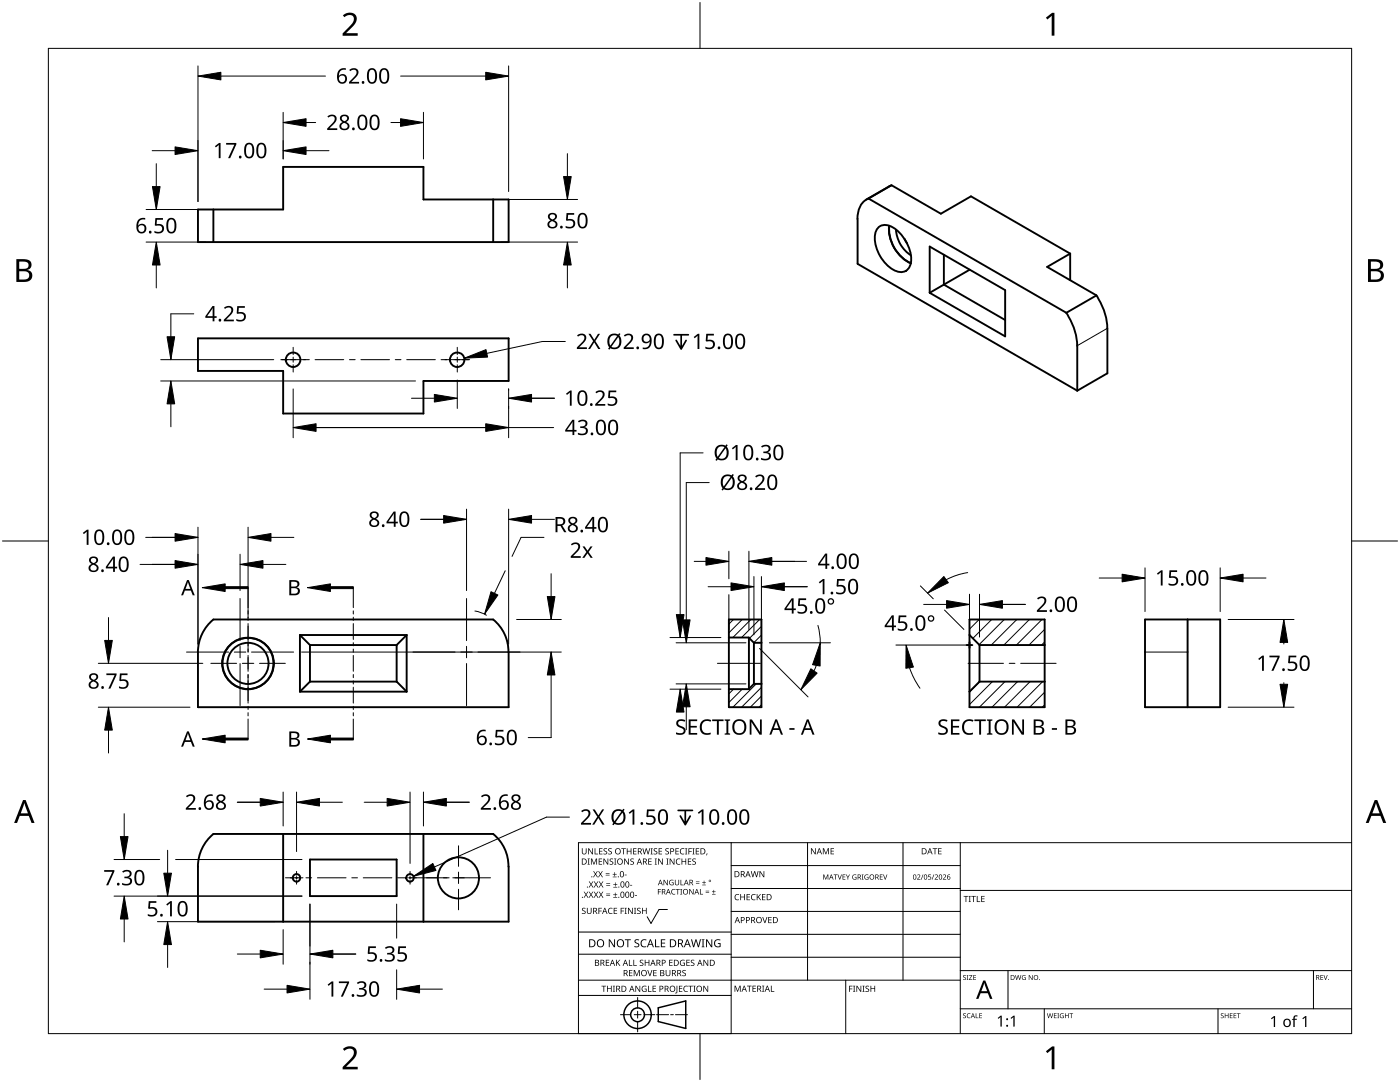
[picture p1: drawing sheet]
<svg xmlns="http://www.w3.org/2000/svg" width="279mm" height="216mm" viewBox="0 0 279 216" stroke-linecap="round" stroke-linejoin="round" font-family="sans-serif">
<g fill="none" stroke="#000" stroke-width=".38">
<path d="M98.4 39.8v8.5M173.3 39.6a3.5 3.5 0 0 0-2.1 3.3l-.1 .8M173.3 39.6l4.6-2.6 9.9 5.6 6-3.4 19.8 11.4M173.3 39.6l39.5 22.8 6-3.5-9.8-5.6 4.6-2.7M177.9 37l-5 2.8M39.5 41.8h17v-8.5h28v6.5h17v8.5h-62zM42.6 41.8v6.5M171.2 43.7v8.9l43.8 25.4M175.2 45.5a2.46 2.46 0 0 1 3.3 .1 7.8 7.8 0 0 1 3.2 7.1 1.99 1.99 0 0 1-2.8 1.4 7.5 7.5 0 0 1-4.2-7.6zM177.5 45a7.6 7.6 0 0 0 4.3 7.5M177.5 45.1a7.5 7.5 0 0 0 4.3 7.4M178.8 45.8a6.5 6.5 0 0 0 3 5.1"/>
<path d="M180.5 47.7l.5 .9M185.5 49.2l15.1 8.7v9.2l-15.1-8.7zM188.4 50.8v6l12.2 7.1M193.5 53.8l-8 4.6M213.6 50.6v5.3M218.8 59a12.7 12.7 0 0 1 2.2 6.5M39.5 67.5h62v8.5h-17v6.5h-28v-8.5h-17zM212.8 62.4a12.7 12.7 0 0 1 2.2 6.6v9M221 65.5v9l-6 3.5M59.9 126.7h21.3M59.9 126.7v11.3M59.9 126.7l2 2"/>
<path d="M61.9 128.7v7.3M61.9 136l-2 2M61.9 128.7h17.3M79.2 136h-17.3M79.2 136l2 2M79.2 128.7v7.3M81.2 126.7l-2 2M81.2 138h-21.3M81.2 126.7v11.3M101.5 130.1v11h-62v-11a8.5 8.5 0 0 1 3.1-6.5h55.8a8.3 8.3 0 0 1 3.1 6.5M145.5 127.2l4 .1M145.5 123.6h6.5v17.5h-6.5z"/>
<path d="M149.5 127.3l1 1M149.5 137.5h-4M149.5 127.3v10.2M150.5 136.5l-1 1M150.5 136.5h1.5M150.5 128.3v8.2M152 128.3h-1.5M193.5 123.6h15v17.5h-15zM193.5 126.7l2 2M195.5 128.7v7.3M195.5 136l-2 2M208.5 136h-13"/>
<path d="M208.5 128.7h-13M228.5 123.6h15v17.5h-15zM237 123.6v17.5M56.5 166.4v17.5M61.9 171.5h17.3v7.3h-17.3zM84.5 166.4v17.5M101.5 172.9v11h-62v-11a8.5 8.5 0 0 1 3.1-6.5h55.8a8.2 8.2 0 0 1 3.1 6.5"/>
<circle cx="58.5" cy="71.8" r="1.46"/>
<circle cx="91.2" cy="71.8" r="1.45"/>
<circle cx="49.5" cy="132.4" r="4.1"/>
<circle cx="49.5" cy="132.4" r="5.1"/>
<circle cx="59.2" cy="175.2" r=".76"/>
<circle cx="81.8" cy="175.2" r=".76"/>
<circle cx="91.5" cy="175.2" r="4.1"/>
</g>
<path d="M221 65.5l-6 3.5M237 130.1h-8.5" fill="none" stroke="#000" stroke-width=".2"/>
<g fill="none" stroke="#000" stroke-width=".2">
<path d="M146.4 123.6l-.9 .9M146.4 137.5l-.9 .9M148.1 123.6l-2.6 2.7M148.1 137.5l-2.6 2.7M149.9 123.6l-3.6 3.6M150.9 136.5l-4.6 4.6M151.6 123.6l-3.6 3.6M152 125l-2.4 2.4M152 126.7l-1.6 1.5M152 137.2l-4 3.9M152 138.9l-2.3 2.2M195.4 123.6l-1.9 1.9"/>
<path d="M195.5 136l-2 2.1M197.9 123.6l-3.8 3.8M198.1 136l-4.6 4.6M200.4 123.6l-5 5M200.6 136l-5.1 5.1M202.9 123.6l-5.1 5.1M203.1 136l-5.1 5.1M205.4 123.6l-5.1 5.1M205.6 136l-5.1 5.1M207.9 123.6l-5.1 5.1M208.1 136l-5.1 5.1M208.5 125.6l-3.1 3.1"/>
<path d="M208.5 128.1l-.6 .6M208.5 138.1l-3 3M152 140.6l-.5 .5M208.5 140.6l-.5 .5"/>
</g>
<path d="M9.7 9.7h260v196.5h-260z" fill="none" stroke="#000" stroke-width=".2"/>
<path d="M139.7 .5v9.2M.5 108h9.2M269.7 108h9.2M139.7 206.2v9.2" fill="none" stroke="#000" stroke-width=".2"/>
<g fill="#000">
<path d="M68.4 3.1a1.64 1.64 0 0 1 2.8 .4 2.52 2.52 0 0 1-1.2 2.2l-.9 .9h2.3v.5h-3v-.4l1.2-1.2a1.95 1.95 0 0 0 .9-2.2 1.23 1.23 0 0 0-1.8 .1zM208.7 3.5l1.3-.9h.4v4.5h-.5v-4l-.9 .8zM68.4 209.3a1.64 1.64 0 0 1 2.8 .4 2.52 2.52 0 0 1-1.2 2.2l-.9 1h2.3v.5h-3v-.5l1.2-1.2a1.95 1.95 0 0 0 .9-2.1 1.23 1.23 0 0 0-1.8 .1zM208.7 209.8l1.3-1h.4v4.6h-.5v-4l-.9 .7z"/>
<path d="M3.3 51.7h1.3a1.28 1.28 0 0 1 1.7 1.3 1.04 1.04 0 0 1-.9 .9 1.23 1.23 0 0 1 1 1.5 1.23 1.23 0 0 1-1.5 .9h-1.6zM3.8 54.1v1.7h1a.86 .86 0 0 0 1-.9 .86 .86 0 0 0-1.1-.8zM3.8 52.2v1.4h.9a.78 .78 0 0 0 1-.7 .78 .78 0 0 0-1.1-.7z"/>
<path d="M273 51.7h1.3a1.28 1.28 0 0 1 1.7 1.3 1.04 1.04 0 0 1-.8 .9 1.23 1.23 0 0 1 1 1.5 1.23 1.23 0 0 1-1.6 .9h-1.6zM273.6 54.1v1.7h.9a.86 .86 0 0 0 1.1-.9 .86 .86 0 0 0-1.1-.8zM273.6 52.2v1.4h.8a.78 .78 0 0 0 1-.7 .78 .78 0 0 0-1.1-.7z"/>
<path d="M4.6 159.6h.5l1.8 4.6h-.6l-.6-1.4h-1.8l-.5 1.4h-.6zM4.8 160.2l-.7 2.1h1.5z"/>
<path d="M274.3 159.6h.6l1.7 4.6h-.6l-.5-1.4h-1.8l-.6 1.4h-.5zM274.6 160.2l-.7 2.1h1.4z"/>
</g>
<g fill="none" stroke="#000" stroke-width=".2">
<path d="M145.9 168.1v38.1h-30.5v-38.1h154.3M145.9 172.7h45.7M145.9 177.3h45.7M161.2 168.1v27.5M180.2 168.1v27.5M191.6 168.1v38.1M191.6 177.7h78.1M115.4 198.6h30.5M115.4 195.6h76.2M115.4 190.4h30.5M115.4 186h30.5M127.3 199v2.1"/>
<path d="M133.2 181.5h-1.7l-1.6 2.8-.7-1.4M145.9 181.9h45.7M145.9 186.4h45.7M145.9 191h45.7M168.8 195.6v10.6M191.6 193.7h78.1M201.2 193.7v7.6M262.1 193.7v7.6M123.8 202.5h2.1M126.6 202.5h1.3M127.3 201.8v1.4M127.3 203.8v2.1"/>
<path d="M128.6 202.5h2.1M131 202.5h2.4M133.8 202.5h.6M134.8 202.5h2.4M191.6 201.3h78.1M208.4 201.3v4.9M243.1 201.3v4.9"/>
</g>
<g fill="#000">
<path d="M116.1 169.3h.2v.8a.32 .32 0 0 0 .3 .3 .32 .32 0 0 0 .3-.3v-.8h.2v.8a.47 .47 0 0 1-.5 .4 .47 .47 0 0 1-.5-.5zM116.5 177.9h.2l.3 .5 .3-.5h.1l-.4 .6 .4 .6h-.1l-.3-.5-.4 .5h-.1l.4-.6zM117.3 171.3h.4l-.1 .1v1l.1 .1h-.4l.1-.1v-1zM117.4 169.3h.2l.6 1v-1h.1v1.2h-.1l-.7-1v1h-.1zM117.5 177.9h.2l.3 .5 .3-.5h.1l-.4 .6 .4 .6h-.1l-.4-.5-.3 .5h-.1l.4-.6zM117.5 175.9h.2l.3 .5 .3-.5h.1l-.4 .6 .5 .6h-.2l-.3-.5-.4 .5h-.1l.4-.6zM117.9 171.3h.3l.3 1 .4-1h.3v1.2h-.2v-1l-.4 1h-.1l-.4-1v1h-.2zM118.7 169.3h.1v1h.6v.2h-.7zM118.4 173.8h.1l.3 .5 .3-.5h.2l-.4 .6 .4 .7h-.1l-.4-.6-.3 .6h-.1l.4-.7zM118.5 177.9h.2l.2 .5 .3-.5h.2l-.4 .6 .4 .6h-.1l-.4-.5-.3 .5h-.1l.4-.6zM118.5 175.9h.2l.3 .5 .3-.5h.1l-.4 .6 .4 .6h-.1l-.3-.5-.4 .5h-.1l.4-.6zM119.5 171.3h.7v.1h-.6v.4h.5v.2h-.5v.4h.6v.1h-.7z"/>
<path d="M119.6 169.3h.6v.1h-.5v.4h.5v.1h-.5v.4h.5v.2h-.6zM119.4 173.8h.1l.3 .5 .3-.5h.2l-.4 .6 .4 .7h-.1l-.4-.6-.3 .6h-.2l.5-.7zM119.5 177.9h.1l.3 .5 .3-.5h.2l-.4 .6 .4 .6h-.1l-.4-.5-.3 .5h-.1l.4-.6zM119.5 175.9h.2l.3 .5 .3-.5h.1l-.4 .6 .4 .6h-.1l-.4-.5-.3 .5h-.1l.4-.6zM120.9 174.6h.8v.1h-.8zM120.9 174.2h.8v.1h-.8zM121 178.7h.8v.1h-.8zM121 178.3h.8v.1h-.8zM121 176.6h.8v.1h-.8zM121 176.3h.8v.1h-.8zM120.5 169.4l.4-.1h.3l-.1 .1a.25 .25 0 0 0-.4-.1 .25 .25 0 0 0 0 .4l.4 .3 .1 .2-.3 .3-.5-.1v-.1h.2a.27 .27 0 0 0 .4-.1 .27 .27 0 0 0-.3-.3l-.2-.2zM120.4 171.3h.2l.7 1-.1-1h.2v1.2h-.2l-.6-1v1h-.2z"/>
<path d="M121.4 169.4l.5-.1h.2v.1a.25 .25 0 0 0-.4-.1 .25 .25 0 0 0 0 .4l.4 .3v.2l-.2 .3-.5-.1v-.1h.1a.27 .27 0 0 0 .5-.1 .27 .27 0 0 0-.4-.3l-.2-.2zM122.3 174.9h.8v.2h-.8zM122.4 179h.8v.1h-.8zM122.4 177h.8v.1h-.8zM121.7 171.4l.4-.1 .3 .1-.1 .1a.25 .25 0 0 0-.4-.1 .25 .25 0 0 0 0 .4 .42 .42 0 0 1 .5 .5 .42 .42 0 0 1-.7 .2l-.1-.2 .2 .1a.27 .27 0 0 0 .5-.2 .27 .27 0 0 0-.4-.3l-.2-.2zM122.6 174h.1v.4h.4v.1h-.4v.4h-.1v-.4h-.3v-.1h.3zM122.7 178.1h.1v.4h.4v.1h-.4v.3h-.1v-.3h-.3v-.1h.3zM122.7 176.1h.2v.3h.3v.2h-.3v.3h-.2v-.3h-.3v-.2h.3zM122.6 171.3h.4l-.1 .1v1l.1 .1h-.4l.1-.1v-1zM124 169.3h.9v.1h-.4v1.1h-.1v-1.1h-.4zM124.7 174.5h.4v.2h-.4zM124.6 171.3h.1l.7 1v-1h.1v1.2h-.2l-.6-1v1h-.1z"/>
<path d="M125.7 176.6h.5v.1h-.5zM125.1 169.3h.1v.5h.7v-.5h.1v1.2h-.1v-.6h-.7v.6h-.1zM125.8 171.4l.5-.1 .2 .1v.1a.25 .25 0 0 0-.4-.1 .25 .25 0 0 0 0 .4 .42 .42 0 0 1 .4 .5 .42 .42 0 0 1-.7 .2v-.2l.1 .1a.27 .27 0 0 0 .5-.2 .27 .27 0 0 0-.4-.3l-.2-.2zM126.7 178.6h.4v.2h-.4zM126.4 169.3h.6v.1h-.5v.4h.5v.1h-.5v.4h.5v.2h-.6zM128.2 169.3h.2l.2 1 .3-1h.2l.2 1 .3-1h.1l-.3 1.2h-.1l-.3-1.1-.3 1.1h-.2zM129.4 171.3h.7v.1h-.6v.4h.5v.2h-.5v.4h.6v.1h-.7zM129.8 169.3h.5l-.2 .1v1l.2 .1h-.5l.2-.1v-1zM130.7 171.3h.4l-.1 .1v1l.1 .1h-.4l.1-.1v-1zM130.5 169.4l.4-.1h.3l-.1 .1a.25 .25 0 0 0-.4-.1 .25 .25 0 0 0 0 .4l.4 .3 .1 .2-.2 .3-.6-.1v-.1h.2a.27 .27 0 0 0 .4-.1 .27 .27 0 0 0-.3-.3l-.2-.2zM131.3 177.4h.6v.1h-.5v.4h.5v.1h-.5v.5h-.1zM131.4 169.3h.7v.1h-.5v.4h.5v.1h-.5v.4h.5v.2h-.7z"/>
<path d="M131.3 171.3h.2l.7 1v-1h.1v1.2h-.2l-.6-1v1h-.2zM132.4 175.6h.2l.6 .9v-.9h.1v1h-.2l-.6-.9v.9h-.1zM133 171.3h.4l-.1 .1v1l.1 .1h-.4l.1-.1v-1zM132.8 169.4l.4-.1h.3l-.1 .1a.25 .25 0 0 0-.3-.1 .25 .25 0 0 0 0 .4l.4 .3v.2l-.2 .3-.5-.1v-.1h.1a.27 .27 0 0 0 .5-.1 .27 .27 0 0 0-.4-.3l-.2-.2zM133.7 175.7l.5-.2 .2 .1v.1a.45 .45 0 0 0-.7 .4 .45 .45 0 0 0 .6 .4v-.3h-.2v-.1h.3v.5a.6 .6 0 0 1-.8-.1 .6 .6 0 0 1 .1-.8zM134.1 177.5l.4-.1h.3l-.1 .2a.44 .44 0 0 0-.6 .4 .44 .44 0 0 0 .6 .3 .52 .52 0 0 1-.7 0 .52 .52 0 0 1 .1-.8zM133.6 171.3h.2l.7 1v-1h.1v1.2h-.2l-.6-1v1h-.2zM134.9 177.4h.8v.1h-.4v1h-.1v-1h-.3zM135 171.5l.5-.2 .3 .1-.1 .1a.49 .49 0 0 0-.7 .4 .49 .49 0 0 0 .7 .5 .52 .52 0 0 1-.6 0 .52 .52 0 0 1-.2-.6zM134.8 169.3h.7v.1h-.6v.4h.5v.1h-.5v.4h.6v.2h-.7zM134.7 175.6h.1v.7a.28 .28 0 0 0 .3 .2 .28 .28 0 0 0 .3-.2v-.7h.1v.7a.42 .42 0 0 1-.4 .4 .42 .42 0 0 1-.4-.4zM135.8 175.6h.2v.9h.4v.1h-.6z"/>
<path d="M135.8 177.4h.3l-.1 .1v.9l.1 .1h-.3l.1-.1v-.9zM135.8 169.4l.4-.1h.4l-.1 .1h-.2a.49 .49 0 0 0-.4 .6 .49 .49 0 0 0 .7 .3 .52 .52 0 0 1-.7 .1 .52 .52 0 0 1-.2-.6zM136 171.3h.2v.5h.6v-.5h.1v1.2h-.1v-.5h-.6v.5h-.2zM136.7 169.3h.5l-.2 .1v1l.2 .1h-.5l.2-.1v-1zM137.4 169.3h.7v.1h-.6v.4h.5v.2h-.5v.5h-.1zM137.3 171.3h.7v.1h-.6v.4h.5v.2h-.5v.4h.6v.1h-.7zM137.6 177.4h.1l.6 .9v-.9h.1v1.1h-.1l-.6-.9v.9h-.1zM138.2 169.3h.4l-.1 .1v1l.1 .1h-.4l.1-.1v-1zM138.9 176.2h.7v.1h-.7zM138.9 175.9h.7v.1h-.7zM138.2 171.4l.4-.1 .3 .1-.1 .1a.25 .25 0 0 0-.4-.1 .25 .25 0 0 0 0 .4 .42 .42 0 0 1 .5 .5 .42 .42 0 0 1-.7 .2l-.1-.2 .2 .1a.27 .27 0 0 0 .5-.2 .27 .27 0 0 0-.4-.3l-.2-.2zM138.9 169.3h.6v.1h-.5v.4h.5v.1h-.5v.4h.5v.2h-.6z"/>
<path d="M139.7 177.4h.1v1h.5v.1h-.6zM140.1 176.5h.8v.1h-.8zM140.5 175.7h.1v.3h.3v.2h-.3v.3h-.1v-.3h-.4v-.2h.4zM140.8 178h.7v.2h-.7zM140.8 177.7h.7v.1h-.7zM141 170.3h.2l-.3 .4zM142.1 178.4h.7v.1h-.7zM142.4 177.6h.1v.3h.3v.1h-.3v.3h-.1v-.3h-.3v-.1h.3zM146.8 178.6l.4-.2 .3 .1v.1a.49 .49 0 0 0-.7 .4 .49 .49 0 0 0 .7 .5 .52 .52 0 0 1-.7 0 .52 .52 0 0 1-.2-.6zM147.7 178.4h.2v.5h.6v-.5h.2v1.2h-.2v-.5h-.6v.5h-.2zM149 178.4h.7v.1h-.5v.4h.4v.2h-.4v.4h.5v.1h-.7zM150 178.6l.5-.2 .3 .1-.1 .1a.49 .49 0 0 0-.7 .4 .49 .49 0 0 0 .8 .5 .52 .52 0 0 1-.7 0 .52 .52 0 0 1-.2-.6z"/>
<path d="M149.8 173.8h.2l.3 1.1 .2-1.1h.2l.3 1.1 .2-1.1h.2l-.3 1.2h-.2l-.3-1-.3 1h-.1zM151 178.4h.2v.6l.5-.6h.2l-.5 .5 .5 .7h-.2l-.4-.6-.1 .6h-.2zM151.6 173.8h.1l.7 1v-1h.1v1.2h-.1l-.7-1v1h-.1zM152.1 178.4h.7v.1h-.6v.4h.5v.2h-.5v.4h.6v.1h-.7zM161.8 169.3h.2l.7 1v-1h.1v1.2h-.2l-.6-1v1h-.2zM164.3 174.5h.2l.3 .8 .3-.8h.2v1h-.1v-.9l-.5 .9-.3-.9v.9h-.1zM164.2 169.3h.2l.4 .9 .4-.9h.2v1.2h-.1v-1.1l-.4 1.1h-.1l-.4-1.1v1.1h-.2zM165.8 169.3h.6v.1h-.5v.4h.5v.1h-.5v.4h.5v.2h-.6zM166.4 174.5h.7v.1h-.3v.9h-.1v-.9h-.3zM167.2 174.5h.1l.3 .9 .3-.9h.1l-.3 1h-.2zM168.2 174.5h.5v.1h-.4v.3h.4v.1h-.4v.4h.4v.1h-.5zM168.8 174.5h.1l.3 .5 .3-.5h.1l-.3 .6v.4h-.2v-.4z"/>
<path d="M170.2 174.6l.5-.1h.2v.2a.42 .42 0 0 0-.7 .3 .42 .42 0 0 0 .6 .4v-.3h-.2v-.1h.3v.5a.56 .56 0 0 1-.7-.1 .56 .56 0 0 1 0-.8zM172 174.5h.3l-.1 .1v.8l.1 .1h-.3l.1-.1v-.8zM172.6 174.6l.5-.1h.2v.2a.42 .42 0 0 0-.7 .3 .42 .42 0 0 0 .6 .4v-.3h-.2v-.1h.3v.5a.56 .56 0 0 1-.7-.1 .56 .56 0 0 1 0-.8zM175.6 174.5h.6v.1h-.5v.3h.4v.1h-.4v.4h.5v.1h-.6zM176.2 174.5h.2l.3 .9 .3-.9h.1l-.4 1h-.1zM183 174.6a.37 .37 0 0 1 .6 0 .37 .37 0 0 1-.2 .6l-.2 .2h.5v.1h-.7l.3-.4a.27 .27 0 0 0 .3-.3 .27 .27 0 0 0-.4-.2zM184.2 174.5h.1l-.4 1h-.1zM185.3 174.5h.5v.1h-.4v.3h.1a.33 .33 0 0 1 .3 .5 .33 .33 0 0 1-.6 0 .27 .27 0 0 0 .4 .1 .27 .27 0 0 0 .1-.4 .27 .27 0 0 0-.4-.1zM186.3 174.5h.2l-.4 1h-.2zM186.1 169.3h.9v.1h-.3v1.1h-.2v-1.1h-.4zM186.5 174.6a.37 .37 0 0 1 .6 0 .37 .37 0 0 1-.2 .6l-.2 .2h.5v.1h-.7l.3-.4a.27 .27 0 0 0 .3-.3 .27 .27 0 0 0-.4-.2zM187.2 169.3h.7v.1h-.5v.4h.5v.1h-.5v.4h.5v.2h-.7z"/>
<path d="M188.2 174.6a.37 .37 0 0 1 .6 0 .37 .37 0 0 1-.3 .6l-.2 .2h.5v.1h-.6l.2-.4a.27 .27 0 0 0 .3-.3 .27 .27 0 0 0-.4-.2zM192.3 178.8h.9v.1h-.3v1.1h-.2v-1.1h-.4zM193.3 178.8h.5l-.2 .1v1l.2 .1h-.5l.2-.1v-1zM193.8 178.8h1v.1h-.4v1.1h-.2v-1.1h-.4zM194.9 178.8h.2v1.1h.5v.1h-.7zM195.8 178.8h.7v.1h-.5v.4h.5v.1h-.5v.5h.5v.1h-.7zM116.2 181.3l.4-.2 .3 .1-.1 .1a.25 .25 0 0 0-.4-.1 .25 .25 0 0 0 0 .4l.4 .2 .1 .3-.3 .3-.5-.1v-.1h.2a.27 .27 0 0 0 .4-.1 .27 .27 0 0 0-.3-.3l-.2-.2zM117.1 181.1h.2v.8a.32 .32 0 0 0 .3 .3 .32 .32 0 0 0 .3-.3v-.8h.2v.8a.47 .47 0 0 1-.5 .5 .47 .47 0 0 1-.5-.5zM119.4 181.1h.7v.2h-.5v.4h.5v.1h-.5v.6h-.2zM120 196.7h1v.1h-.4v1.1h-.2v-1.1h-.4zM120.9 191.5h.7v.1h-.5v.4h.4v.2h-.4v.4h.5v.1h-.7zM121.5 181.3l.4-.2 .4 .1-.1 .1a.49 .49 0 0 0-.7 .5 .49 .49 0 0 0 .7 .4 .52 .52 0 0 1-.6 .1 .52 .52 0 0 1-.3-.6z"/>
<path d="M121.1 196.7h.2v.5h.6v-.5h.2v1.2h-.2v-.6h-.6v.6h-.2zM121.5 187.4h.2l.9 1.3v-1.3h.1v1.6h-.2l-.8-1.3v1.3h-.2zM122.3 196.7h.4l-.1 .1v1l.1 .1h-.4l.2-.1v-1zM122.5 181.1h.7v.2h-.6v.4h.5v.1h-.5v.4h.6v.2h-.7zM122.9 191.5h.2v.6l.5-.6h.2l-.5 .5 .5 .7h-.2l-.4-.6-.1 .6h-.2zM123.9 181.1h.6v.2h-.5v.4h.5v.1h-.5v.6h-.1zM124.7 181.1h.4l-.2 .2v.9l.2 .2h-.4l.1-.2v-.9zM124.7 187.4h1.2v.2h-.5v1.4h-.2v-1.4h-.5zM125.5 191.5h.2v1.1h.5v.1h-.7zM125.5 193.6h.7v.1h-.5v.4h.5v.1h-.5v.4h.5v.2h-.7zM125.3 181.1h.2l.7 1.1-.1-1.1h.2v1.3h-.2l-.6-1v1h-.2zM126.4 191.5h.2v1.1h.5v.1h-.7z"/>
<path d="M126.5 181.1h.5l-.2 .2v.9l.2 .2h-.5l.2-.2v-.9zM126.5 193.6h.2l.4 1 .4-1h.2v1.2h-.2v-1.1l-.4 1.1h-.1l-.4-1.1v1.1h-.1zM126.7 187.6l.3-.2 .6 .1-.2 .1a.33 .33 0 0 0-.6 .2 .33 .33 0 0 0 .4 .4 .47 .47 0 0 1 .4 .6 .47 .47 0 0 1-.7 .2h-.3v-.2h.2a.35 .35 0 0 0 .6-.2 .35 .35 0 0 0-.5-.4l-.3-.2zM126.8 196.7h.2l.6 1v-1h.2v1.2h-.2l-.7-1 .1 1h-.2zM127.2 181.3l.4-.2 .3 .1-.1 .1a.25 .25 0 0 0-.4-.1 .25 .25 0 0 0 0 .4l.4 .2 .1 .3-.3 .3-.5-.1v-.1h.2a.27 .27 0 0 0 .4-.1 .27 .27 0 0 0-.3-.3l-.2-.2zM127.7 191.6l.5-.1 .2 .1v.1a.25 .25 0 0 0-.4-.1 .25 .25 0 0 0 0 .4l.4 .2v.3l-.2 .2h-.5v-.2l.1 .1a.27 .27 0 0 0 .5-.2 .27 .27 0 0 0-.4-.3l-.2-.2zM128 187.6l.6-.2 .4 .1v.2a.64 .64 0 0 0-1 .5 .64 .64 0 0 0 1 .6v.2a.83 .83 0 0 1-1.1-.3 .83 .83 0 0 1 .1-1.1zM128.2 196.8l.6-.1 .2 .1v.1a.5 .5 0 0 0-.8 .4 .5 .5 0 0 0 .7 .5v-.4h-.3v-.1h.4v.6a.66 .66 0 0 1-.8-.2 .66 .66 0 0 1 0-.9zM128.1 181.1h.2v.6h.6v-.6h.2v1.3h-.2v-.6h-.6v.6h-.2zM129.2 193.6h.1l.4 1 .3-1h.2l-.4 1.2h-.2zM129.3 196.7h.2v1.1h.5v.1h-.7zM128.7 191.5h.1v.5h.6v-.5h.2v1.2h-.2v-.5h-.6v.5h-.1z"/>
<path d="M130.7 187.4h.2v1.4h.7v.2h-.9zM130.2 196.7h.7v.1h-.5v.4h.5v.1h-.5v.5h.5v.1h-.7zM130.4 193.6h.6v.1h-.5v.4h.5v.1h-.5v.4h.5v.2h-.6zM131.9 187.4h.9v.2h-.7v.5h.6v.2h-.6v.5h.7v.2h-.9zM132.8 193.6h.2v.7a.32 .32 0 0 0 .3 .4 .32 .32 0 0 0 .3-.4v-.7h.2v.7a.47 .47 0 0 1-.5 .5 .47 .47 0 0 1-.5-.5zM133.5 191.5h.7v.1h-.5v.4h.5v.2h-.5v.4h.5v.1h-.7zM135 196.7h.2v1.3l-.1 .2h-.3l-.1-.1 .3-.2zM135.5 196.7h.7v.1h-.5v.4h.4v.1h-.4v.5h.5v.1h-.7zM135.8 191.7l.5-.2 .4 .1-.1 .1a.5 .5 0 0 0-.8 .4 .5 .5 0 0 0 .7 .5v-.4h-.2v-.1h.4v.6a.66 .66 0 0 1-.9-.1 .66 .66 0 0 1 0-.9zM136.2 193.7l.4-.2 .3 .1-.1 .1a.25 .25 0 0 0-.4-.1 .25 .25 0 0 0 0 .4 .42 .42 0 0 1 .5 .6 .42 .42 0 0 1-.7 .2l-.1-.2h.2a.27 .27 0 0 0 .5-.1 .27 .27 0 0 0-.4-.3l-.2-.2zM136.5 196.8l.5-.1 .3 .1-.1 .1a.49 .49 0 0 0-.7 .4 .49 .49 0 0 0 .8 .4 .52 .52 0 0 1-.7 .1 .52 .52 0 0 1-.2-.6zM137 191.5h.7v.1h-.6v.4h.5v.2h-.5v.4h.6v.1h-.7z"/>
<path d="M137.4 196.7h.9v.1h-.4v1.1h-.1v-1.1h-.4zM137.9 191.6l.4-.1 .3 .1-.1 .1a.25 .25 0 0 0-.4-.1 .25 .25 0 0 0 0 .4l.4 .2 .1 .3-.2 .2h-.6v-.2l.2 .1a.27 .27 0 0 0 .5-.2 .27 .27 0 0 0-.4-.3l-.2-.2zM138.4 196.7h.4l-.1 .1v1l.1 .1h-.4l.1-.1v-1zM137.9 187.4h.2l.3 1.4 .4-1.4h.2l.4 1.4 .3-1.4h.2l-.4 1.6h-.2l-.4-1.3-.4 1.3h-.2zM140 187.4h.6l-.2 .2v1.3l.2 .1h-.6l.2-.1v-1.3zM140.4 196.7h.1l.7 1v-1h.1v1.2h-.1l-.7-1v1h-.1zM140.4 191.5h.2l.6 1v-1h.1v1.2h-.1l-.7-1v1h-.1zM140.9 187.4h.2l.9 1.3v-1.3h.2v1.6h-.3l-.8-1.3v1.3h-.2zM142.7 187.6l.7-.2 .4 .1-.1 .2a.65 .65 0 0 0-1 .5 .65 .65 0 0 0 .9 .6v-.4h-.3v-.2h.5v.7a.86 .86 0 0 1-1.1-.1 .86 .86 0 0 1 0-1.2zM146.6 196.7h.2l.4 1 .4-1h.2v1.2h-.1v-1.1l-.4 1.1h-.2l-.4-1.1v1.1h-.1zM149.1 196.7h.9v.1h-.4v1.1h-.1v-1.1h-.4zM150.2 196.7h.7v.1h-.6v.4h.5v.1h-.5v.5h.6v.1h-.7z"/>
<path d="M152.1 183h.2l.3 1 .4-1h.2l-.5 1.2h-.1zM152.1 196.7h.4l-.1 .1v1l.1 .1h-.4l.1-.1v-1zM153.8 196.7h.2v1.1h.5v.1h-.7zM153.3 183h.7v.1h-.5v.4h.5v.1h-.5v.5h.5v.1h-.7zM169.5 196.7h.6v.1h-.5v.5h.5v.1h-.5v.5h-.1zM170.2 196.7h.5l-.2 .1v1l.2 .1h-.5l.2-.1v-1zM170.9 196.7h.2l.6 1v-1h.2v1.2h-.2l-.6-1v1h-.2zM172.1 196.7h.5l-.2 .1v1l.2 .1h-.5l.2-.1v-1zM172.8 196.8l.4-.1h.2v.2a.25 .25 0 0 0-.4-.1 .25 .25 0 0 0 0 .4l.4 .2 .1 .3-.3 .2h-.5v-.2l.2 .1a.27 .27 0 0 0 .4-.2 .27 .27 0 0 0-.3-.3l-.3-.2zM173.7 196.7h.2v.5h.6v-.5h.2v1.2h-.2v-.6h-.6v.6h-.2zM192.2 194.7l.4-.1h.2l-.1 .1a.24 .24 0 0 0-.3 0 .24 .24 0 0 0-.1 .3 .24 .24 0 0 0 .4 .1l.1 .1-.1 .3h-.4l-.1-.1a.24 .24 0 0 0 .3 .1 .24 .24 0 0 0 .1-.3l-.4-.3zM192.9 194.6h.4l-.1 .1v.7l.1 .1h-.4l.1-.1v-.7z"/>
<path d="M193.4 194.6h.6l-.5 .8h.6v.1h-.7l.5-.8h-.5zM194.2 194.6h.6v.1h-.4v.3h.4v.1h-.4v.3h.4v.1h-.6zM202.6 194.6h.1l.2 .8 .2-.8h.2l.2 .8 .2-.8h.1l-.2 .9h-.2l-.2-.8-.2 .8h-.2zM204.1 194.7l.3-.1h.3l-.1 .1a.4 .4 0 0 0-.6 .4 .4 .4 0 0 0 .6 .3v-.3l-.2-.1h.3v.5a.53 .53 0 0 1-.7-.1 .53 .53 0 0 1 .1-.7zM205.3 194.6h.2l.5 .8v-.8h.1v.9h-.2l-.5-.8v.8h-.1zM263.5 194.6h.6v.1h-.5v.3h.4v.1h-.4v.3h.5v.1h-.6zM264.1 194.6h.2l.2 .8 .3-.8h.2l-.4 .9h-.1zM192.2 202.3l.4-.1h.2l-.1 .1a.24 .24 0 0 0-.3 0 .24 .24 0 0 0-.1 .3 .24 .24 0 0 0 .4 .1l.1 .2-.1 .2-.4 .1-.1-.2a.24 .24 0 0 0 .3 .1 .24 .24 0 0 0 .1-.3l-.4-.2zM193.1 202.3l.6-.1-.3 .1a.4 .4 0 0 0-.3 .5 .4 .4 0 0 0 .5 .2 .46 .46 0 0 1-.6 0 .46 .46 0 0 1 .1-.7zM194.7 202.2h.1v.8h.5v.2h-.6zM195.4 202.2h.6v.1h-.4v.3h.4v.1h-.4v.4h.4v.1h-.6zM199.1 203.1l.6-.4h.2v2.1h-.2v-1.9l-.5 .4z"/>
<path d="M201.7 203.1l.6-.4h.2v2.1h-.3v-1.9l-.4 .4zM209 202.2h.1l.2 .8 .2-.8h.1l.3 .8 .2-.8h.1l-.3 1h-.1l-.2-.9-.3 .9h-.1zM210.3 202.2h.6v.1h-.4v.3h.3v.1h-.3v.4h.4v.1h-.6zM211 202.2h.4l-.2 .1v.8l.2 .1h-.4l.1-.1v-.8zM211.6 202.3l.7-.1-.1 .1a.4 .4 0 0 0-.6 .4 .4 .4 0 0 0 .6 .3v-.2l-.2-.2h.3v.5a.53 .53 0 0 1-.7-.1 .53 .53 0 0 1 0-.7zM212.5 202.2h.2v.4h.5v-.4h.1v1h-.1v-.5h-.5v.5h-.2zM213.4 202.2h.8v.1h-.3v.9h-.2v-.9h-.3zM243.7 202.3l.3-.1h.2v.1a.24 .24 0 0 0-.3 0 .24 .24 0 0 0-.1 .3 .24 .24 0 0 0 .3 .1l.1 .2-.1 .2-.4 .1-.1-.2a.24 .24 0 0 0 .4 .1 .24 .24 0 0 0 0-.3l-.3-.2zM244.4 202.2h.2v.4h.5v-.4h.1v1h-.1v-.5h-.5v.5h-.2zM245.4 202.2h.6v.1h-.4v.3h.4v.1h-.4v.4h.4v.1h-.6zM246.2 202.2h.5v.1h-.4v.3h.4v.1h-.4v.4h.4v.1h-.5zM246.8 202.2h.8v.1h-.3v.9h-.2v-.9h-.3z"/>
<path d="M253.7 203.2l.6-.5h.2v2.2h-.3v-1.9l-.4 .4zM258.2 202.7l.3-.1h.5l-.1 .3-.4-.1-.1 .2v.3h.4v.2h-.4v1.4h-.3v-1.4h-.3l.3-.2zM259.9 203.2l.6-.5h.2v2.2h-.2v-1.9l-.5 .4z"/>
<path d="M116.1 171.3h.4a.61 .61 0 0 1 .6 .6 .61 .61 0 0 1-.6 .6h-.4zM116.3 171.4v1h.1a.48 .48 0 0 0 .5-.5 .48 .48 0 0 0-.4-.5z"/>
<path d="M122.7 169.9a.61 .61 0 0 1 1.2 0 .61 .61 0 0 1-1.2 0zM123 169.5a.47 .47 0 0 0-.1 .7 .47 .47 0 0 0 .8 0v-.1a.45 .45 0 0 0-.1-.6 .45 .45 0 0 0-.6 0z"/>
<path d="M123.1 171.9a.61 .61 0 0 1 1.2 0 .61 .61 0 0 1-1.2 0zM123.5 171.5l-.2 .4a.45 .45 0 0 0 .7 .4 .45 .45 0 0 0 0-.8l-.2-.1z"/>
<path d="M123.9 173.9a.51 .51 0 0 1 .6 .1 .51 .51 0 0 1 0 .7 .44 .44 0 0 1-.6 .3 .44 .44 0 0 1-.2-.6zM123.9 174v.1a.48 .48 0 0 0 .3 .8 .53 .53 0 0 0 .2-.5 .53 .53 0 0 0-.4-.4z"/>
<path d="M124 178a.44 .44 0 0 1 .5 0 .44 .44 0 0 1 .1 .5 .46 .46 0 0 1-.4 .7 .46 .46 0 0 1-.4-.7zM124.1 178.1l-.1 .2a.45 .45 0 0 0 .3 .7 .53 .53 0 0 0 .2-.5 .53 .53 0 0 0-.4-.4z"/>
<path d="M124 176a.44 .44 0 0 1 .5 0 .44 .44 0 0 1 .1 .5 .46 .46 0 0 1-.4 .6 .46 .46 0 0 1-.4-.7zM124.1 176.1l-.1 .4a.31 .31 0 0 0 .2 .5 .31 .31 0 0 0 .3-.5l-.1-.4z"/>
<path d="M124.9 178a.5 .5 0 0 1 .7 .1 .5 .5 0 0 1 0 .6 .44 .44 0 0 1-.6 .4 .44 .44 0 0 1-.2-.6zM125 178.1a.48 .48 0 0 0-.1 .6 .48 .48 0 0 0 .4 .3l.1-.8-.2-.2z"/>
<path d="M124.9 176a.44 .44 0 0 1 .6 0 .44 .44 0 0 1 .1 .5 .46 .46 0 0 1-.5 .6 .46 .46 0 0 1-.3-.7zM125 176.1l-.1 .4a.31 .31 0 0 0 .3 .5 .31 .31 0 0 0 .2-.5v-.4z"/>
<path d="M125.9 178a.5 .5 0 0 1 .6 .1 .5 .5 0 0 1 0 .6 .44 .44 0 0 1-.5 .4 .44 .44 0 0 1-.2-.6zM126 178.1l-.1 .1a.48 .48 0 0 0 .4 .8 .53 .53 0 0 0 .2-.5 .53 .53 0 0 0-.5-.4z"/>
<path d="M127.3 169.3h.3a.35 .35 0 0 1 .5 .2 .35 .35 0 0 1-.3 .4l.4 .6h-.2l-.3-.5h-.3v.5h-.1zM127.4 169.4v.4h.2a.23 .23 0 0 0 .3-.2 .23 .23 0 0 0-.3-.2z"/>
<path d="M127.5 171.3h.2l.4 1.2h-.1l-.2-.4h-.4l-.2 .4h-.1zM127.6 171.5l-.2 .5h.4z"/>
<path d="M128.3 171.3h.3a.35 .35 0 0 1 .5 .2 .35 .35 0 0 1-.3 .5l.4 .5h-.2l-.3-.5h-.2v.5h-.2zM128.5 171.4v.5h.1a.23 .23 0 0 0 .3-.2 .23 .23 0 0 0-.3-.3z"/>
<path d="M131.7 175.5h.1l.5 1.1h-.2l-.1-.3h-.4l-.2 .3h-.1zM131.8 175.7l-.2 .5h.4z"/>
<path d="M132.1 177.4h.3a.31 .31 0 0 1 .4 .2 .31 .31 0 0 1-.2 .4l.3 .5h-.2l-.3-.5h-.2v.5h-.1zM132.2 177.5v.4h.2a.21 .21 0 0 0 .2-.2 .21 .21 0 0 0-.2-.2z"/>
<path d="M133.3 177.4h.1l.5 1.1h-.2l-.1-.4h-.4l-.2 .4h-.1zM133.4 177.5l-.2 .5h.4z"/>
<path d="M133.8 169.3h.6l.1 .2-.1 .4-.5 .1v.5h-.1zM133.9 169.4v.5a.29 .29 0 0 0 .5-.3 .29 .29 0 0 0-.5-.2z"/>
<path d="M136.9 175.5h.1l.4 1.1h-.1l-.1-.3h-.5l-.1 .3h-.1zM137 175.7l-.2 .5h.3z"/>
<path d="M136.2 177.9a.55 .55 0 0 1 1.1 0 .55 .55 0 0 1-1.1 0zM136.4 177.9a.45 .45 0 0 0 .9 0 .45 .45 0 0 0-.9 0z"/>
<path d="M137.6 175.6h.3a.31 .31 0 0 1 .4 .2 .31 .31 0 0 1-.2 .4l.3 .4h-.2l-.2-.4h-.3v.4h-.1zM137.7 175.7v.4h.2a.21 .21 0 0 0 .3-.2 .21 .21 0 0 0-.3-.2z"/>
<path d="M139 177.4h.1l.4 1.1h-.1l-.1-.4h-.5l-.1 .4h-.1zM139.1 177.5l-.2 .5h.3z"/>
<path d="M139.8 169.3h.4a.54 .54 0 0 1 .6 .6 .56 .56 0 0 1-.7 .6h-.3zM140 169.4v.9h.1a.48 .48 0 0 0 .5-.4 .48 .48 0 0 0-.4-.5z"/>
<path d="M141.4 175.8a.25 .25 0 0 1 .5 0 .25 .25 0 0 1-.5 0zM141.5 175.8a.15 .15 0 0 0 .3 0 .15 .15 0 0 0-.3 0z"/>
<path d="M146.6 173.8h.4a.61 .61 0 0 1 .6 .6 .61 .61 0 0 1-.7 .6h-.3zM146.8 174v.9h.1a.43 .43 0 0 0 .5-.5 .41 .41 0 0 0-.4-.4z"/>
<path d="M147.8 173.8h.4a.35 .35 0 0 1 .4 .3 .35 .35 0 0 1-.2 .4l.3 .5h-.2l-.3-.5h-.2v.5h-.2zM148 174v.4h.2a.23 .23 0 0 0 .3-.2 .23 .23 0 0 0-.3-.2z"/>
<path d="M149.2 173.8h.1l.5 1.2h-.1l-.2-.3h-.5l-.1 .3h-.2zM149.3 174l-.2 .5h.4z"/>
<path d="M153 178.4h.4a.55 .55 0 0 1 .6 .6 .56 .56 0 0 1-.6 .6h-.4zM153.2 178.5v1h.1a.48 .48 0 0 0 .5-.5 .48 .48 0 0 0-.4-.5z"/>
<path d="M163.4 169.2h.2l.5 1.3h-.2l-.2-.4h-.4l-.2 .4h-.1zM163.5 169.4l-.2 .6h.4z"/>
<path d="M165.8 174.5h.2l.4 1h-.2l-.1-.3h-.4l-.1 .3h-.2zM165.9 174.6l-.2 .5h.4z"/>
<path d="M171.2 174.5h.2a.29 .29 0 0 1 .4 .2 .29 .29 0 0 1-.2 .4l.3 .4h-.2l-.2-.4h-.2v.4h-.1zM171.3 174.6v.4h.1a.2 .2 0 0 0 .3-.2 .2 .2 0 0 0-.3-.2z"/>
<path d="M173.4 175a.55 .55 0 0 1 1.1 0 .55 .55 0 0 1-1.1 0zM173.7 175a.38 .38 0 0 0 .7 0 .38 .38 0 0 0-.7 0z"/>
<path d="M174.7 174.5h.3a.29 .29 0 0 1 .3 .2 .29 .29 0 0 1-.2 .4l.3 .4h-.1l-.3-.4h-.2v.4h-.1zM174.8 174.6v.4h.2a.2 .2 0 0 0 .2-.2 .2 .2 0 0 0-.2-.2z"/>
<path d="M182.3 174.6h.4l.2 .5a.38 .38 0 0 1-.5 .4 .38 .38 0 0 1-.2-.6zM182.4 174.6l-.1 .2a.38 .38 0 0 0 .3 .6 .41 .41 0 0 0 .2-.5 .41 .41 0 0 0-.4-.3z"/>
<path d="M184 169.3h.3a.61 .61 0 0 1 .6 .6 .61 .61 0 0 1-.6 .6h-.3zM184.1 169.4v.9h.2a.43 .43 0 0 0 .5-.4 .41 .41 0 0 0-.5-.5z"/>
<path d="M184.5 174.6l.1-.1a.51 .51 0 0 1 .4 .5 .51 .51 0 0 1-.4 .5l-.2-.4zM184.6 174.6l-.1 .2a.38 .38 0 0 0 .3 .6 .41 .41 0 0 0 .2-.5 .41 .41 0 0 0-.4-.3z"/>
<path d="M185.5 169.2h.1l.5 1.3h-.1l-.2-.4h-.5l-.1 .4h-.2zM185.6 169.4l-.2 .6h.4z"/>
<path d="M187.5 174.6l.1-.1a.51 .51 0 0 1 .4 .5 .51 .51 0 0 1-.5 .5l-.1-.4zM187.6 174.6l-.1 .2a.38 .38 0 0 0 .3 .6 .41 .41 0 0 0 .1-.5 .41 .41 0 0 0-.3-.3z"/>
<path d="M189.1 174.6l.5-.1-.4 .2-.1 .3a.33 .33 0 0 1 .5 .1 .33 .33 0 0 1-.2 .5 .33 .33 0 0 1-.4-.4zM189.1 175.2a.25 .25 0 0 0 .5 0 .25 .25 0 0 0-.5 0z"/>
<path d="M118.4 181.1h.3a.35 .35 0 0 1 .4 .3 .35 .35 0 0 1-.2 .4l.3 .6h-.1l-.3-.5h-.3v.5h-.1zM118.5 181.3v.4h.2a.23 .23 0 0 0 .3-.2 .23 .23 0 0 0-.3-.2z"/>
<path d="M118.7 191.5h.4a.31 .31 0 0 1 .4 .2 .31 .31 0 0 1-.2 .4 .33 .33 0 0 1 .3 .4 .33 .33 0 0 1-.4 .2h-.5zM118.9 192.2v.4h.2a.23 .23 0 0 0 .3-.2 .23 .23 0 0 0-.3-.2zM118.9 191.6v.4h.2a.21 .21 0 0 0 .3-.2 .21 .21 0 0 0-.3-.2z"/>
<path d="M117.6 187.4h.5a.71 .71 0 0 1 .7 .8 .73 .73 0 0 1-.8 .8h-.4zM117.8 187.6v1.2h.2a.56 .56 0 0 0 .6-.6 .54 .54 0 0 0-.6-.6z"/>
<path d="M119.8 191.5h.4a.35 .35 0 0 1 .4 .3 .35 .35 0 0 1-.2 .4l.3 .5h-.2l-.3-.5h-.2v.5h-.2zM120 191.6v.5h.2a.23 .23 0 0 0 .3-.2 .23 .23 0 0 0-.3-.3z"/>
<path d="M119.3 187.6a.74 .74 0 0 1 .9-.1 .74 .74 0 0 1 .4 .7 .77 .77 0 0 1-1.1 .8 .77 .77 0 0 1-.3-1.3zM119.5 187.7l-.2 .5a.56 .56 0 0 0 .7 .6 .56 .56 0 0 0 .3-.9 .51 .51 0 0 0-.8-.2z"/>
<path d="M120.6 181.1h.2l.4 1.3h-.1l-.2-.4h-.4l-.2 .4h-.1zM120.7 181.3l-.2 .6h.4z"/>
<path d="M122.2 191.5h.1l.5 1.2h-.2l-.1-.3h-.5l-.2 .3h-.1zM122.2 191.7l-.2 .5h.4z"/>
<path d="M123 196.7h.3a.35 .35 0 0 1 .4 .2 .35 .35 0 0 1-.2 .5l.3 .5h-.1l-.3-.5h-.3v.5h-.1zM123.1 196.8v.5h.2a.23 .23 0 0 0 .3-.3 .23 .23 0 0 0-.3-.2z"/>
<path d="M123.3 187.6a.74 .74 0 0 1 .8-.1 .74 .74 0 0 1 .5 .7 .77 .77 0 0 1-1.1 .8 .77 .77 0 0 1-.3-1.3zM123.5 187.7l-.2 .5a.56 .56 0 0 0 .7 .6 .56 .56 0 0 0 .3-.9 .51 .51 0 0 0-.8-.2z"/>
<path d="M124.5 193.6h.3a.35 .35 0 0 1 .4 .2 .35 .35 0 0 1-.2 .4l.3 .6h-.1l-.3-.5h-.3v.5h-.1zM124.6 193.7v.4h.2a.23 .23 0 0 0 .3-.2 .23 .23 0 0 0-.3-.2z"/>
<path d="M124 196.7h.4a.54 .54 0 0 1 .6 .6 .56 .56 0 0 1-.6 .6h-.4zM124.2 196.8v1h.2a.48 .48 0 0 0 .5-.5 .48 .48 0 0 0-.5-.5z"/>
<path d="M124.7 191.5h.2l.4 1.2h-.1l-.2-.3h-.4l-.2 .3h-.1zM124.8 191.7l-.2 .5h.4z"/>
<path d="M126 196.7h.2l.4 1.2h-.1l-.2-.4h-.4l-.2 .4h-.1zM126.1 196.8l-.2 .6h.4z"/>
<path d="M127.9 194.2a.61 .61 0 0 1 1.2 0 .61 .61 0 0 1-1.2 0zM128.2 193.8l-.1 .4a.45 .45 0 0 0 .7 .4 .45 .45 0 0 0 0-.8l-.2-.1z"/>
<path d="M129.7 187.4h.2l.6 1.6h-.2l-.2-.5h-.6l-.2 .5h-.2zM129.8 187.6l-.2 .7h.5z"/>
<path d="M130.2 191.5h.2l.5 1.2h-.2l-.2-.3h-.4l-.2 .3h-.1zM130.3 191.7l-.2 .5h.4z"/>
<path d="M131 191.5h.4a.35 .35 0 0 1 .4 .3 .35 .35 0 0 1-.2 .4l.3 .5h-.2l-.3-.5h-.2v.5h-.2zM131.2 191.6v.5h.2a.23 .23 0 0 0 .2-.2 .23 .23 0 0 0-.3-.3z"/>
<path d="M131.8 193.6h.3a.31 .31 0 0 1 .4 .1 .31 .31 0 0 1-.2 .4 .33 .33 0 0 1 .3 .4 .33 .33 0 0 1-.4 .3h-.4zM131.9 194.2v.4h.3a.23 .23 0 0 0 .2-.2 .23 .23 0 0 0-.3-.2zM131.9 193.7v.4h.2a.21 .21 0 0 0 .3-.2 .21 .21 0 0 0-.3-.2z"/>
<path d="M131.6 196.7h.5l.3 .3-.1 .3-.5 .1v.5h-.2zM131.8 196.8v.5a.29 .29 0 0 0 .4-.2 .29 .29 0 0 0-.4-.3z"/>
<path d="M132.6 196.7h.4a.35 .35 0 0 1 .4 .2 .35 .35 0 0 1-.2 .5l.3 .5h-.2l-.3-.5h-.2v.5h-.2zM132.8 196.8v.5h.2a.23 .23 0 0 0 .3-.3 .23 .23 0 0 0-.3-.2z"/>
<path d="M132.1 191.5h.5l.2 .3-.1 .4-.5 .1v.4h-.1zM132.2 191.6v.5a.29 .29 0 0 0 .5-.2 .29 .29 0 0 0-.5-.3z"/>
<path d="M134.1 193.6h.3a.35 .35 0 0 1 .5 .2 .35 .35 0 0 1-.3 .4l.4 .6h-.2l-.3-.5h-.2v.5h-.2zM134.3 193.7v.4h.1a.23 .23 0 0 0 .3-.2 .23 .23 0 0 0-.3-.2z"/>
<path d="M133.5 197.3a.65 .65 0 0 1 1.3 0 .65 .65 0 0 1-1.3 0zM133.9 196.9a.47 .47 0 0 0-.1 .7 .47 .47 0 0 0 .7 0l.1-.1a.45 .45 0 0 0-.1-.6 .45 .45 0 0 0-.6 0z"/>
<path d="M133.7 187.4h.5a.71 .71 0 0 1 .8 .8 .73 .73 0 0 1-.9 .8h-.4zM133.9 187.6v1.2h.2a.56 .56 0 0 0 .6-.6 .54 .54 0 0 0-.6-.6z"/>
<path d="M135.2 193.6h.3a.35 .35 0 0 1 .4 .2 .35 .35 0 0 1-.2 .4l.3 .6h-.1l-.3-.5h-.3v.5h-.1zM135.3 193.7v.4h.2a.23 .23 0 0 0 .3-.2 .23 .23 0 0 0-.3-.2z"/>
<path d="M134.5 191.5h.4a.54 .54 0 0 1 .6 .6 .56 .56 0 0 1-.7 .6h-.3zM134.6 191.6v1h.2a.48 .48 0 0 0 .5-.5 .48 .48 0 0 0-.5-.5z"/>
<path d="M135.3 187.4h.4a.45 .45 0 0 1 .6 .3 .45 .45 0 0 1-.3 .6l.4 .7h-.2l-.4-.6h-.3v.6h-.2zM135.5 187.6v.6h.2a.3 .3 0 0 0 .4-.3 .3 .3 0 0 0-.4-.3z"/>
<path d="M137.1 187.4h.2l.6 1.6h-.2l-.2-.5h-.6l-.2 .5h-.2zM137.2 187.6l-.3 .7h.5z"/>
<path d="M139.6 191.5h.1l.5 1.2h-.1l-.2-.3h-.5l-.1 .3h-.2zM139.7 191.7l-.2 .5h.4z"/>
<path d="M138.9 197.3a.61 .61 0 0 1 1.2 0 .61 .61 0 0 1-1.2 0zM139.3 196.9a.47 .47 0 0 0-.1 .7 .47 .47 0 0 0 .7 0v-.1a.45 .45 0 0 0-.1-.6 .45 .45 0 0 0-.5 0z"/>
<path d="M141.7 191.5h.3a.54 .54 0 0 1 .6 .6 .56 .56 0 0 1-.6 .6h-.3zM141.8 191.6v1h.2a.48 .48 0 0 0 .5-.5 .48 .48 0 0 0-.5-.5z"/>
<path d="M147.1 183h.1l.5 1.2h-.2l-.1-.4h-.5l-.1 .4h-.2zM147.1 183.1l-.1 .6h.3z"/>
<path d="M147.9 183h.6l.1 .3-.1 .3-.5 .1v.5h-.1zM148 183.1v.5a.29 .29 0 0 0 .5-.2 .29 .29 0 0 0-.5-.3z"/>
<path d="M148.5 196.7h.1l.5 1.2h-.2l-.1-.4h-.5l-.2 .4h-.1zM148.5 196.8l-.2 .6h.4z"/>
<path d="M148.9 183h.5l.3 .3-.2 .3-.5 .1v.5h-.1zM149 183.1v.5a.29 .29 0 0 0 .5-.2 .29 .29 0 0 0-.5-.3z"/>
<path d="M149.9 183h.3a.35 .35 0 0 1 .5 .2 .35 .35 0 0 1-.3 .5l.4 .5h-.2l-.3-.5h-.2v.5h-.2zM150.1 183.1v.5h.1a.23 .23 0 0 0 .3-.3 .23 .23 0 0 0-.3-.2z"/>
<path d="M151.1 196.7h.4a.35 .35 0 0 1 .4 .2 .35 .35 0 0 1-.2 .5l.3 .5h-.2l-.3-.5h-.2v.5h-.2zM151.3 196.8v.5h.2a.23 .23 0 0 0 .2-.3 .23 .23 0 0 0-.2-.2z"/>
<path d="M150.8 183.6a.61 .61 0 0 1 1.2 0 .61 .61 0 0 1-1.2 0zM151.2 183.2a.47 .47 0 0 0-.1 .7 .47 .47 0 0 0 .7 0v-.1a.45 .45 0 0 0 0-.6 .45 .45 0 0 0-.6 0z"/>
<path d="M153.1 196.7h.1l.5 1.2h-.2l-.1-.4h-.5l-.2 .4h-.1zM153.1 196.8l-.2 .6h.4z"/>
<path d="M154.3 183h.3a.55 .55 0 0 1 .6 .6 .56 .56 0 0 1-.6 .6h-.3zM154.4 183.1v1h.2a.48 .48 0 0 0 .5-.5 .48 .48 0 0 0-.5-.5z"/>
<path d="M196.2 195.7h.4l1.5 3.6h-.5l-.5-1.1h-1.4l-.4 1.1h-.5zM196.4 196.1l-.5 1.7h1.1z"/>
<path d="M201.7 194.6h.3a.49 .49 0 0 1 .5 .5 .49 .49 0 0 1-.5 .4h-.3zM201.8 194.7v.7h.4l.1-.2v-.3z"/>
<path d="M206.2 195.1a.5 .5 0 0 1 1 0 .5 .5 0 0 1-1 0zM206.4 195a.4 .4 0 0 0 .8 0 .4 .4 0 0 0-.8 0z"/>
<path d="M262.7 194.6h.2a.28 .28 0 0 1 .4 .1 .28 .28 0 0 1-.2 .4l.3 .4h-.2l-.2-.4h-.2v.4h-.1zM262.8 194.7v.3h.1a.19 .19 0 0 0 .3-.2 .19 .19 0 0 0-.3-.1z"/>
<path d="M194.1 202.2l.5 1-.3-.3h-.3l-.3 .3zM194.2 202.3l-.2 .4h.3z"/>
<path d="M256.3 203.5a.77 .77 0 0 1 .9-.2 .77 .77 0 0 1 .4 .8 .81 .81 0 0 1-1.1 .8 .81 .81 0 0 1-.3-1.3zM256.6 203.6l-.2 .5a.52 .52 0 0 0 .6 .6 .52 .52 0 0 0 .3-.7 .48 .48 0 0 0-.2-.5 .48 .48 0 0 0-.5 .1z"/>
<circle cx="116.2" cy="179.1" r=".11"/>
<circle cx="117.2" cy="177" r=".11"/>
<circle cx="118.1" cy="175" r=".11"/>
<circle cx="123.4" cy="175" r=".11"/>
<circle cx="123.5" cy="179.1" r=".11"/>
<circle cx="123.5" cy="177" r=".11"/>
<circle cx="207.5" cy="195.5" r=".09"/>
<circle cx="265.1" cy="195.5" r=".09"/>
<circle cx="201" cy="204.7" r=".2"/>
<circle cx="201" cy="203.4" r=".2"/>
</g>
<g fill="none" stroke="#000" stroke-width=".3">
<path d="M131.4 201.1l5.5-1.4v5.5l-5.5-1.4z"/>
<circle cx="127.2" cy="202.5" r="2.73"/>
<circle cx="127.2" cy="202.5" r="1.37"/>
</g>
<g fill="none" stroke="#000" stroke-width=".2">
<path d="M57.5 71.8h-1.5M58 71.8h1M58.5 72.8v1.4M58.5 69.3v1.5M58.5 71.3v1M59.5 71.8h1.5M90.2 71.8h-1.4M90.8 71.8h1M91.3 72.8v1.4M91.3 69.3v1.5M91.3 71.3v1M92.3 71.8h1.4"/>
<path d="M47.9 119.4v8.4M93.1 119.4v8.4M37.2 130.1h8.4M42.1 132.4h5.1M47.9 129v2.3M47.9 132.4v8.4M49.1 130.1h-2.3M49.5 134.6v5.2M49.5 124.9v5.2M49.5 131.2v2.3M50.7 132.4h-2.3M56.9 132.4h-5.1"/>
<path d="M58.6 130.1h-8.4M82.4 130.1h8.4M93.1 132.4v8.4M93.1 129v2.3M94.3 130.1h-2.3M103.8 130.1h-8.4M57.9 175.2h.8M59.2 173.9v.7M59.2 174.9v.5M59.2 175.7v.7M59.4 175.2h-.5M60.5 175.2h-.8"/>
<path d="M80.6 175.2h.7M81.8 175.7v.7M81.8 173.9v.7M81.8 174.9v.5M82.1 175.2h-.5M83.1 175.2h-.7M85.1 175.2h4.1M91.5 168.8v4.1M91.5 174v2.3M91.5 177.4v4.1M92.7 175.2h-2.3M97.9 175.2h-4.1"/>
</g>
<g fill="none" stroke="#000" stroke-width=".2">
<path d="M39.5 13.2v27M65 15.2h-20.9M79.9 15.2h17M101.5 13.2v25M30.4 30.1h4.5M31.2 32.7v4.5M56.5 22.4v9.3M63 24.4h-1.9M65.7 30.1h-4.6M78 24.4h1.9M84.5 22.4v9.3M113.2 30.7v4.5"/>
<path d="M115.3 39.8h-15.3M29.2 48.3h11.8M31.2 52.9v4.5M41 41.8h-11.8M113.2 52.9v4.5M115.3 48.3h-15.3M32.1 76h50.8M38.7 62.6h-4.6v9.2M54.6 71.8h-22.5M58.5 77.6v9.7M86.7 79.5h-4.6M91.3 75.8v5.7"/>
<path d="M101.5 77.6v9.7M101.5 79.5h9.2M34.1 80.6v4.6M63.1 85.3h33.8M101.5 85.3h9M140.3 90.4h-4.6v36.8M141.5 96.3h-4.5v29.3M27.9 112.6h10M29.1 107.2h10.4M39.5 105.2v23.3M47.9 110.6v7.2M49.5 105.2v18.1"/>
<path d="M57.1 112.6h-4.6M58.7 107.2h-4.6M93.1 103.6h-9.1M93.1 101.6v16.2M100.8 113.9l-2.1 4.5M101.5 101.6v26.9M106.1 103.6h4.6M108.6 107.2h-4.6l-1.8 3.8M110 114.5v4.5M140.9 112h-2.4M141.3 117.1h4.6M145.5 110v5.5"/>
<path d="M145.5 118.7v6.9M149.5 112h11.5M149.5 110v15.6M150.5 115v11.7M152 115v11.7M161.1 117.1h-9.1M183.7 116.9l2.6 2.6M193.1 114.3l-2.5 .6-1.8 .8M193.5 118.6v8.5M195.5 118.6v8.5M219.4 115.3h4.5M228.5 113.3v8.7"/>
<path d="M243.5 113.3v8.7M252.7 115.3h-4.6M19.6 132.4h20.9M21.7 123.2v4.6M94.8 121.9l1.4 .4 .9 .5M110 130.1v17.1h-4.6M112 123.6h-8.9M112 130.1h-51.8M134.9 128.3h14M134.9 136.5h14M143.9 127.2h-10.2M143.9 137.5h-10.2"/>
<path d="M151.6 129.4l9.7 9.7M162.9 132.8l-.5 1.1M163.2 124.8l.4 1.7 .1 1.8M165.7 128.3h-12.2M178.8 128.7h15.1M181.5 133.3l1.1 2.3 1 1.7M184.3 120.6h4.6M188.5 121.7l3.9 3.9M204.6 120.6h-9.1M256.2 136.2v.3M256.2 128.2v.3M258.3 123.6h-13.2"/>
<path d="M21.7 145.7v4.6M37.9 141.1h-18.3M56.5 158v6.8M59.2 158v11.9M81.8 158v14.3M84.5 158v6.8M137 141v4.6M245.1 141.1h13.2M22.8 178.8h37.5M22.8 171.5h9.1M24.8 162.4v4.5M33.5 169.7v4.5"/>
<path d="M35 171.5h25.3M56.5 160.1h-9.1M63.8 160.1h4.5M77.3 160.1h-4.6M84.5 160.1h9.2M24.8 183.4v4.6M33.5 188.5v4.6M51.9 190.4h-4.5M52.7 197.4h4.6M54.9 183.9h-23.5M56.5 185.5v6.9M61.9 180.4v19"/>
<path d="M61.9 190.4h9.1M79.2 180.4v6.8M79.2 193.5v5.9M88.3 197.4h-4.6"/>
</g>
<g fill="#000" stroke="#000" stroke-width=".2">
<path d="M39.5 15.2l4.6-.8v1.5zM96.9 14.4l4.6 .8-4.6 .7zM30.4 37.2h1.6l-.8 4.6zM34.9 29.3l4.6 .8-4.6 .7zM56.5 30.1l4.6-.8v1.5zM56.5 24.4l4.6-.7v1.5zM79.9 23.7l4.6 .7-4.6 .8zM112.5 35.2h1.5l-.8 4.6zM31.2 48.3l.8 4.6h-1.6zM113.2 48.3l.8 4.6h-1.5zM33.3 67.2h1.6l-.8 4.6zM86.7 78.7l4.6 .8-4.6 .7z"/>
<path d="M34.1 76l.8 4.6h-1.6zM58.5 85.3l4.6-.7v1.5zM96.9 84.6l4.6 .7-4.6 .8zM101.5 79.5l4.6-.8v1.5zM34.9 106.5l4.6 .7-4.6 .8zM34.9 111.9l4.6 .7-4.6 .8zM47.9 112.6l4.6-.7v1.5zM49.5 107.2l4.6-.7v1.5zM88.5 102.9l4.6 .7-4.6 .8zM98 118.1l1.4 .6-2.7 3.8zM101.5 103.6l4.6-.7v1.5zM109.2 119h1.5l-.7 4.6z"/>
<path d="M140.9 111.3l4.6 .7-4.6 .8zM145.9 116.3l4.6 .8-4.6 .7zM149.5 112l4.5-.7v1.5zM152 117.1l4.5-.8v1.5zM188.9 119.8l4.6 .8-4.6 .8zM188.4 115l.9 1.3-4.2 2zM223.9 114.6l4.6 .7-4.6 .8zM243.5 115.3l4.6-.7v1.5zM20.9 127.8h1.5l-.7 4.6zM110 130.1l.7 4.6h-1.5zM135 122.6h1.5l-.8 4.6zM136.2 123.7h1.5l-.7 4.6z"/>
<path d="M163.7 128.3v4.6l-1.5-.3zM161.8 133.4l1.3 .9-3.3 3.3zM180.8 128.7l1.5 4.4-1.5 .2zM195.5 120.6l4.6-.8v1.6zM256.2 123.6l.8 4.6h-1.5zM255.5 136.5h1.5l-.8 4.6zM21.7 141.1l.7 4.6h-1.5zM51.9 159.3l4.6 .8-4.6 .7zM77.3 159.3l4.5 .8-4.5 .7zM135.7 137.5l.8 4.6h-1.5zM137 136.5l.7 4.5h-1.5zM24 166.9h1.6l-.8 4.6z"/>
<path d="M32.7 174.2h1.5l-.7 4.6zM59.2 160.1l4.6-.8v1.5zM84.5 160.1l4.6-.8v1.5zM24.8 178.8l.8 4.6h-1.6zM33.5 183.9l.7 4.6h-1.5zM51.9 189.6l4.6 .8-4.6 .7zM57.3 196.6l4.6 .8-4.6 .7zM61.9 190.4l4.5-.8v1.5zM79.2 197.4l4.5-.8v1.5z"/>
</g>
<g fill="#000">
<path d="M69.7 14a1.01 1.01 0 0 1 1.2-.4 1.01 1.01 0 0 1 .6 1l-.2 .6-1.2 1.1h1.6v.4h-2v-.3l1.1-1.1a.72 .72 0 0 0 .4-.7 .72 .72 0 0 0-.5-.7l-.8 .3zM42.9 29.2l.8-.7h.3v3.1h-.3v-2.7l-.6 .5zM45.1 28.5h2.1v.3l-1.3 2.8h-.4l1.3-2.7h-1.7zM65.3 23.2a1.01 1.01 0 0 1 1.2-.3 1.01 1.01 0 0 1 .7 1l-.3 .5-1.1 1.2h1.5v.3h-2v-.3l1.1-1.1a.72 .72 0 0 0 .4-.6 .72 .72 0 0 0-.4-.7l-.9 .3zM31 43.5h1.5v.4h-1.2v.8h.4a.99 .99 0 0 1 1 1.2 .99 .99 0 0 1-1.3 .7l-.6-.2v-.3a.88 .88 0 0 0 1 .2 .88 .88 0 0 0 .5-.8 .85 .85 0 0 0-1.2-.4l-.2-.2zM113.1 42.5h1.5v.4h-1.2l-.1 .8a1.02 1.02 0 0 1 1.5 .9 1.02 1.02 0 0 1-1.4 1l-.5-.2v-.3a.88 .88 0 0 0 1 .2 .88 .88 0 0 0 .5-.8 .85 .85 0 0 0-1.3-.4l-.1-.2zM44.7 61.4a1.01 1.01 0 0 1 1.2-.4 1.01 1.01 0 0 1 .6 1l-.2 .6-1.2 1.2h1.6v.3h-2v-.3l1.1-1.1a.72 .72 0 0 0 .4-.7 .72 .72 0 0 0-.5-.6l-.8 .2zM47.3 61.1h1.6v.3h-1.2l-.1 .9a1.02 1.02 0 0 1 1.5 .8 1.02 1.02 0 0 1-1.4 1l-.5-.1v-.4a.88 .88 0 0 0 .9 .3 .88 .88 0 0 0 .6-.9 .85 .85 0 0 0-1.3-.4l-.2-.1zM115.2 66.9a1.01 1.01 0 0 1 1.1-.3 1.01 1.01 0 0 1 .7 1l-.3 .5-1.1 1.2h1.5v.3h-2v-.3l1.1-1.1a.72 .72 0 0 0 .4-.6 .72 .72 0 0 0-.4-.7l-.8 .3zM117.4 66.6h.5l.7 1.2 .8-1.2h.4l-1 1.5 1 1.5h-.4l-.8-1.3-.8 1.3h-.4l1-1.5zM121.5 77.9h1.5v.4h-1.2l-.1 .8a1.02 1.02 0 0 1 1.5 .9 1.02 1.02 0 0 1-1.4 1l-.5-.2v-.3a.88 .88 0 0 0 1 .2 .88 .88 0 0 0 .5-.8 .85 .85 0 0 0-1.3-.4l-.1-.1zM124.5 66.9a1.01 1.01 0 0 1 1.2-.3 1.01 1.01 0 0 1 .6 1l-.2 .5-1.2 1.2h1.6v.3h-2v-.3l1.1-1.1a.72 .72 0 0 0 .4-.6 .72 .72 0 0 0-.4-.7l-.9 .3z"/>
<path d="M134.4 66.7l3-.1a.17 .17 0 0 1 .1 .2 .17 .17 0 0 1-.1 .2h-1.3v2l.7-1.2h.2l.1 .1-1.2 1.9-1.1-1.9 .1-.1h.2l.7 1.2v-2h-1.3zM138.4 67.2l.9-.6h.3v3h-.4v-2.6l-.6 .5zM141 66.6h1.5v.3h-1.2l-.1 .9a1.02 1.02 0 0 1 1.5 .9 1.02 1.02 0 0 1-1.4 1l-.5-.2v-.3a.88 .88 0 0 0 .9 .2 .88 .88 0 0 0 .6-.8 .85 .85 0 0 0-1.3-.4l-.2-.2zM113 78.6l.8-.7h.3v3.1h-.4v-2.7l-.5 .5zM115.3 84a1.09 1.09 0 0 1 1.1-.3 1.09 1.09 0 0 1 .8 .8 .74 .74 0 0 1-.6 .7 .81 .81 0 0 1 .7 .9 .81 .81 0 0 1-.9 .7l-1.1-.1v-.4a1.08 1.08 0 0 0 1.6-.2 .62 .62 0 0 0-.8-.7h-.3v-.3a.7 .7 0 0 0 .8-.1 .7 .7 0 0 0 .2-.7 .89 .89 0 0 0-1.3 0zM118.8 78.2a1.01 1.01 0 0 1 1.2-.3 1.01 1.01 0 0 1 .7 1l-.3 .6-1.1 1.1h1.5v.4h-2v-.4l1.1-1.1a.72 .72 0 0 0 .4-.6 .72 .72 0 0 0-.4-.7l-.9 .3zM146.1 89.4l.8-.6h.3v3h-.4v-2.6l-.5 .5zM150.7 95a1.01 1.01 0 0 1 1.2-.3 1.01 1.01 0 0 1 .6 1l-.2 .5-1.2 1.2h1.6v.4h-2v-.4l1.1-1.1a.72 .72 0 0 0 .4-.6 .72 .72 0 0 0-.4-.7l-.9 .3zM151.9 89.1a1.09 1.09 0 0 1 1.1-.4 1.09 1.09 0 0 1 .8 .8 .74 .74 0 0 1-.6 .7 .81 .81 0 0 1 .7 .9 .81 .81 0 0 1-.9 .8l-1.1-.2v-.3a1.08 1.08 0 0 0 1.6-.3 .62 .62 0 0 0-.9-.7h-.3v-.3a.7 .7 0 0 0 .8-.1 .7 .7 0 0 0 .3-.7 .89 .89 0 0 0-1.3 0zM16.5 106.3l.9-.6h.3v3h-.4v-2.6l-.6 .5zM113.9 108.6a1.01 1.01 0 0 1 1.2-.4 1.01 1.01 0 0 1 .7 1l-.3 .6-1.1 1.2h1.5v.3h-2v-.3l1.1-1.1a.72 .72 0 0 0 .4-.7 .72 .72 0 0 0-.4-.6l-.9 .2zM116.2 109h.5l.6 .9 .5-.9h.5l-.8 1.1 .8 1.2h-.4l-.6-.9-.7 .9h-.4l.8-1.2z"/>
<path d="M163.4 116.2l.8-.7h.3v3.1h-.3v-2.7l-.6 .5zM167.1 115.5h1.5v.4h-1.2l-.1 .9a1.02 1.02 0 0 1 1.5 .8 1.02 1.02 0 0 1-1.4 1l-.5-.2v-.3a.88 .88 0 0 0 .9 .2 .88 .88 0 0 0 .6-.8 .85 .85 0 0 0-1.3-.4l-.2-.1zM230.9 114.4l.8-.6h.3v3h-.3v-2.6l-.6 .5zM233.4 113.8h1.5v.3h-1.2l-.1 .9h.5a.99 .99 0 0 1 1 1.1 .99 .99 0 0 1-1.3 .8l-.6-.2v-.3a.88 .88 0 0 0 1 .2 .88 .88 0 0 0 .5-.8 .85 .85 0 0 0-1.2-.5l-.2-.1zM21.2 134.4h2.1v.3l-1.3 2.7h-.4l1.3-2.7h-1.7zM23.9 134.4h1.6v.3h-1.2l-.1 .9a1.02 1.02 0 0 1 1.5 .8 1.02 1.02 0 0 1-1.4 1l-.6-.1v-.4a.88 .88 0 0 0 1 .3 .88 .88 0 0 0 .6-.9 .85 .85 0 0 0-1.3-.4l-.2-.1zM159.4 119.4h1.5v.3h-1.2l-.1 .9a1.02 1.02 0 0 1 1.5 .9 1.02 1.02 0 0 1-1.4 1l-.5-.2v-.3a.88 .88 0 0 0 .9 .2 .88 .88 0 0 0 .6-.8 .85 .85 0 0 0-1.3-.5l-.2-.1zM179.4 122.8h1.5v.3h-1.2l-.1 .9a1.02 1.02 0 0 1 1.5 .9 1.02 1.02 0 0 1-1.4 1l-.5-.2v-.3a.88 .88 0 0 0 .9 .2 .88 .88 0 0 0 .6-.8 .85 .85 0 0 0-1.3-.4l-.2-.2zM207 119.4a1.01 1.01 0 0 1 1.1-.4 1.01 1.01 0 0 1 .7 1l-.3 .6-1.1 1.2h1.5v.3h-2v-.3l1.1-1.1a.72 .72 0 0 0 .5-.7 .72 .72 0 0 0-.5-.7l-.8 .3zM251.1 131.5l.8-.7h.3v3.1h-.3v-2.7l-.6 .5zM253.3 130.8h2.1v.3l-1.3 2.8h-.4l1.3-2.7h-1.7zM257.2 130.8h1.5v.4h-1.2l-.1 .8a1.02 1.02 0 0 1 1.5 .9 1.02 1.02 0 0 1-1.4 1l-.5-.2v-.3a.88 .88 0 0 0 1 .2 .88 .88 0 0 0 .5-.8 .85 .85 0 0 0-1.2-.4l-.2-.1z"/>
<path d="M99 145.6h1.5v.4h-1.2l-.1 .9a1.02 1.02 0 0 1 1.5 .8 1.02 1.02 0 0 1-1.4 1l-.5-.2v-.3a.88 .88 0 0 0 .9 .2 .88 .88 0 0 0 .6-.8 .85 .85 0 0 0-1.3-.4l-.2-.1zM135.1 143.8a1.43 1.43 0 0 1 1.7-.1l-.2 .3-.2-.1a.64 .64 0 0 0-.7-.1 .64 .64 0 0 0-.3 .6l.2 .3 .6 .3a.85 .85 0 0 1 .6 .8 1.24 1.24 0 0 1-1.9 .7v-.4a1.08 1.08 0 0 0 1.5-.2 1.08 1.08 0 0 0-1-.9 .8 .8 0 0 1-.3-1.2zM137.4 143.6h1.7v.3h-1.3v.9h1.3v.4h-1.3v1.1h1.3v.3h-1.7zM140 143.9a1.7 1.7 0 0 1 2-.2l-.2 .3a1.19 1.19 0 0 0-1.5 .2 1.19 1.19 0 0 0-.2 1.4 1.15 1.15 0 0 0 1.7 .6v.3a1.56 1.56 0 0 1-1.8-.3 1.56 1.56 0 0 1-.2-1.9zM142.1 143.6h2.3v.3h-.9v2.7h-.4v-2.7h-1zM144.6 143.6h1.1v.2l-.3 .1v2.4l.3 .1v.2h-1.1v-.2l.4-.1v-2.4l-.4-.1zM149.6 143.6h.5l1.6 2.5v-2.5h.3v3h-.4l-1.6-2.5v2.5h-.4zM157.5 145.3h1.1v.3h-1.1zM187.4 143.8a1.43 1.43 0 0 1 1.7-.1l-.1 .3-.2-.1a.64 .64 0 0 0-.7-.1 .64 .64 0 0 0-.4 .6l.2 .3 .6 .3a.85 .85 0 0 1 .7 .8 1.24 1.24 0 0 1-1.9 .7v-.4a1.08 1.08 0 0 0 1.5-.2 1.08 1.08 0 0 0-1.1-.9 .8 .8 0 0 1-.3-1.2zM189.8 143.6h1.7v.3h-1.3v.9h1.2v.4h-1.2v1.1h1.3v.3h-1.7zM192.4 143.9a1.7 1.7 0 0 1 1.9-.2l-.2 .3a1.19 1.19 0 0 0-1.4 .2 1.19 1.19 0 0 0-.2 1.4 1.15 1.15 0 0 0 1.7 .6v.3a1.56 1.56 0 0 1-1.9-.3 1.56 1.56 0 0 1-.1-1.9zM194.5 143.6h2.2v.3h-.9v2.7h-.4v-2.7h-.9z"/>
<path d="M197 143.6h1.1v.2l-.4 .1v2.4l.4 .1v.2h-1.1v-.2l.3-.1v-2.4l-.3-.1zM202 143.6h.4l1.6 2.5v-2.5h.4v3h-.5l-1.6-2.5v2.5h-.3zM209.9 145.3h1v.3h-1zM20.8 173.6h2v.3l-1.2 2.8h-.4l1.2-2.7h-1.6zM24.4 173.9a1.09 1.09 0 0 1 1.1-.4 1.09 1.09 0 0 1 .8 .8 .74 .74 0 0 1-.7 .8 .81 .81 0 0 1 .8 .9 .81 .81 0 0 1-.9 .7l-1.1-.2v-.3a1.08 1.08 0 0 0 1.6-.3 .62 .62 0 0 0-.9-.7h-.3v-.3a.7 .7 0 0 0 .8 0 .7 .7 0 0 0 .3-.7 .89 .89 0 0 0-1.3-.1zM37.1 158.8a1.01 1.01 0 0 1 1.2-.3 1.01 1.01 0 0 1 .6 1l-.2 .6-1.1 1.1h1.5v.4h-2v-.3l1.1-1.2a.72 .72 0 0 0 .4-.6 .72 .72 0 0 0-.4-.7l-.9 .3zM96 158.8a1.01 1.01 0 0 1 1.2-.3 1.01 1.01 0 0 1 .6 1l-.2 .6-1.2 1.1h1.6v.4h-2v-.3l1.1-1.2a.72 .72 0 0 0 .4-.6 .72 .72 0 0 0-.5-.7l-.8 .3zM116 161.8a1.01 1.01 0 0 1 1.1-.3 1.01 1.01 0 0 1 .7 1l-.3 .5-1.1 1.2h1.6v.3h-2.1v-.3l1.1-1.1a.72 .72 0 0 0 .5-.6 .72 .72 0 0 0-.5-.7l-.8 .3zM118.3 161.5h.4l.7 1.2 .8-1.2h.4l-1 1.5 1.1 1.5h-.5l-.8-1.3-.8 1.3h-.4l1-1.5zM125.5 162.1l.8-.6h.3v3h-.4l.1-2.6-.6 .5zM129.1 161.5h1.5v.4h-1.2v.8a1.02 1.02 0 0 1 1.5 .9 1.02 1.02 0 0 1-1.4 1l-.6-.2v-.3a.88 .88 0 0 0 1 .2 .88 .88 0 0 0 .6-.8 .85 .85 0 0 0-1.3-.4l-.2-.2zM135.2 161.6l3-.1a.17 .17 0 0 1 .1 .2 .17 .17 0 0 1-.1 .2h-1.3v2l.7-1.2h.2l.1 .2-1.1 1.8-1.2-1.9 .1-.1h.2l.7 1.2v-2h-1.3z"/>
<path d="M139.3 162.1l.8-.6h.3v3h-.4v-2.6l-.5 .5zM29.7 179.8h1.5v.4h-1.2l-.1 .8a1.02 1.02 0 0 1 1.5 .9 1.02 1.02 0 0 1-1.4 1l-.5-.2v-.3a.88 .88 0 0 0 1 .2 .88 .88 0 0 0 .5-.8 .85 .85 0 0 0-1.2-.4l-.2-.2zM33.2 180.5l.8-.7h.3v3.1h-.4l.1-2.7-.6 .5zM65.4 196.5l.8-.7h.3v3.1h-.3v-2.7l-.6 .5zM67.6 195.8h2.1v.3l-1.3 2.8h-.4l1.3-2.7h-1.7zM71.2 196.1a1.06 1.06 0 0 1 1.2-.4 1.06 1.06 0 0 1 .7 1l-.2 .4-.4 .2a.82 .82 0 0 1 .7 .9 .82 .82 0 0 1-.9 .7l-1.1-.2v-.3a1.08 1.08 0 0 0 1.6-.3 .62 .62 0 0 0-.8-.6h-.3v-.4a.7 .7 0 0 0 .7 0 .7 .7 0 0 0 .3-.7 .89 .89 0 0 0-1.3 0zM73.5 188.8h1.5v.4h-1.2l-.1 .8a1.02 1.02 0 0 1 1.5 .9 1.02 1.02 0 0 1-1.3 1l-.6-.2v-.3a.88 .88 0 0 0 1 .2 .88 .88 0 0 0 .5-.8 .85 .85 0 0 0-1.2-.4l-.2-.1zM76.8 189.1a1.09 1.09 0 0 1 1.1-.4 1.09 1.09 0 0 1 .8 .8 .74 .74 0 0 1-.6 .8 .81 .81 0 0 1 .7 .9 .81 .81 0 0 1-.9 .7l-1.1-.2v-.3a1.08 1.08 0 0 0 1.6-.3 .62 .62 0 0 0-.8-.6h-.3v-.4a.7 .7 0 0 0 .7 0 .7 .7 0 0 0 .3-.7 .89 .89 0 0 0-1.3 0zM79.5 188.8h1.5v.4h-1.2l-.1 .8a1.02 1.02 0 0 1 1.5 .9 1.02 1.02 0 0 1-1.3 1l-.6-.2v-.3a.88 .88 0 0 0 1 .2 .88 .88 0 0 0 .5-.8 .85 .85 0 0 0-1.2-.4l-.2-.1z"/>
<path d="M67.7 13.9l.5-.2 .4-.1h.4v.4a1.03 1.03 0 0 0-1.3 1.1 .96 .96 0 0 1 1.5 .1 .96 .96 0 0 1-.5 1.4 1.14 1.14 0 0 1-1.2-.2 1.14 1.14 0 0 1-.2-1.2l.1-.8zM67.6 15.7a.66 .66 0 0 0 1.3 0 .66 .66 0 0 0-1.3 0z"/>
<path d="M73.6 13.8a1.05 1.05 0 0 1 1.3 0 1.05 1.05 0 0 1 .3 1.2 1.31 1.31 0 0 1-1 1.7 1.22 1.22 0 0 1-1-1.5l.1-.9zM73.8 14.1a2.23 2.23 0 0 0 .2 2.2 .68 .68 0 0 0 .7-.1 .68 .68 0 0 0 .2-.7 1.17 1.17 0 0 0-.7-1.6z"/>
<path d="M76 13.8a1.05 1.05 0 0 1 1.3 0 1.05 1.05 0 0 1 .4 1.2 1.3 1.3 0 0 1-1 1.7 1.22 1.22 0 0 1-1-1.5l.1-.9zM76.3 14.1a2.23 2.23 0 0 0 .1 2.2 .68 .68 0 0 0 .7-.1 .68 .68 0 0 0 .2-.7 1.17 1.17 0 0 0-.6-1.6z"/>
<path d="M49.1 28.7a1.05 1.05 0 0 1 1.2 0 1.05 1.05 0 0 1 .4 1.2 1.4 1.4 0 0 1-.8 1.7 1.17 1.17 0 0 1-1.2-1.6l.1-.8zM49.3 29a1.88 1.88 0 0 0 .3 2.3 .71 .71 0 0 0 .8-1 1.17 1.17 0 0 0-.7-1.5z"/>
<path d="M51.5 28.7a1.05 1.05 0 0 1 1.3 0 1.05 1.05 0 0 1 .4 1.2 1.31 1.31 0 0 1-1 1.7 1.22 1.22 0 0 1-1-1.6v-.8zM51.8 29a1.88 1.88 0 0 0 .2 2.3 .71 .71 0 0 0 .8-1 1.17 1.17 0 0 0-.6-1.5z"/>
<path d="M68 23.2l.7-.3a.75 .75 0 0 1 .9 .5 .75 .75 0 0 1-.5 .9 .87 .87 0 0 1 .6 1.2 .87 .87 0 0 1-1.2 .5 .82 .82 0 0 1-.8-.8 .82 .82 0 0 1 .7-.8l-.2-.1a.77 .77 0 0 1-.2-1.1zM68.1 25.2a.6 .6 0 0 0 1.2 0 .6 .6 0 0 0-1.2 0zM68.3 23.7a.5 .5 0 0 0 1 0 .5 .5 0 0 0-1 0z"/>
<path d="M71.7 23.1a1.05 1.05 0 0 1 1.2 0 1.05 1.05 0 0 1 .4 1.1 1.3 1.3 0 0 1-1 1.8 1.22 1.22 0 0 1-1-1.6l.1-.8zM71.9 23.3a2.23 2.23 0 0 0 .1 2.3 .68 .68 0 0 0 .8-.1 .68 .68 0 0 0 .1-.8 1.17 1.17 0 0 0-.6-1.5z"/>
<path d="M74.1 23.1a1.05 1.05 0 0 1 1.3 0 1.05 1.05 0 0 1 .4 1.1 1.28 1.28 0 0 1-1.2 1.8 1.37 1.37 0 0 1-.9-1.8l.2-.7zM74.3 23.3a2.23 2.23 0 0 0 .2 2.3 .68 .68 0 0 0 .7-.1 .68 .68 0 0 0 .2-.8 1.17 1.17 0 0 0-.7-1.5z"/>
<path d="M27.7 43.8l.4-.3h.5h.4v.3a1.03 1.03 0 0 0-1.4 1.2 .96 .96 0 0 1 1.5 .1 .96 .96 0 0 1-.5 1.4 1.09 1.09 0 0 1-1.4-1.2l.1-.8zM27.6 45.6a.66 .66 0 0 0 1.3 0 .66 .66 0 0 0-1.3 0z"/>
<path d="M33.6 43.7a1.05 1.05 0 0 1 1.2 0 1.05 1.05 0 0 1 .4 1.1v.2a1.18 1.18 0 0 1-1.1 1.6 1.37 1.37 0 0 1-.9-1.8l.1-.6zM33.8 44l-.2 .5v1.1a.6 .6 0 0 0 .6 .7 .6 .6 0 0 0 .6-.7 1.66 1.66 0 0 0-.5-1.8z"/>
<path d="M109.5 42.8l.8-.3a.75 .75 0 0 1 .8 .5 .75 .75 0 0 1-.5 .9 .87 .87 0 0 1 .6 1.2 .87 .87 0 0 1-1.2 .5 .82 .82 0 0 1-.7-.8 .82 .82 0 0 1 .6-.8l-.2-.1a.77 .77 0 0 1-.2-1.1zM109.6 44.8a.6 .6 0 0 0 1.2 0 .6 .6 0 0 0-1.2 0zM109.8 43.3a.5 .5 0 0 0 1 0 .5 .5 0 0 0-1 0z"/>
<path d="M115.6 42.7a1.05 1.05 0 0 1 1.3 0 1.05 1.05 0 0 1 .4 1.1v.2a1.18 1.18 0 0 1-1.2 1.6 1.37 1.37 0 0 1-.8-1.8v-.6zM115.9 43l-.2 .5v1.1a.6 .6 0 0 0 .6 .7 .6 .6 0 0 0 .6-.7 1.66 1.66 0 0 0-.5-1.8z"/>
<path d="M42.4 61.1h.4v2h.4v.3h-.4v.7h-.4v-.7h-1.4v-.3zM42.4 61.5l-1.1 1.6h1.1z"/>
<path d="M115.6 78.1a1.05 1.05 0 0 1 1.2 0 1.05 1.05 0 0 1 .4 1.2 1.28 1.28 0 0 1-1.1 1.7 1.37 1.37 0 0 1-.9-1.8l.2-.7zM115.8 78.4a2.23 2.23 0 0 0 .1 2.2 .68 .68 0 0 0 .8-.1 .68 .68 0 0 0 .1-.8 1.17 1.17 0 0 0-.6-1.5z"/>
<path d="M121.6 67l.8-.4 1 .1 .2-.2 .2 .1-.2 .3a1.58 1.58 0 0 1 .3 2 1.58 1.58 0 0 1-1.9 .7l-.2-.1-.2 .3-.2-.2 .2-.3a2.01 2.01 0 0 1 0-2.3zM123.4 67.3l-1.4 1.9a1.08 1.08 0 0 0 1.3-.1 1.08 1.08 0 0 0 .3-1.2zM121.9 67.1a1.68 1.68 0 0 0-.1 1.9l1.4-2-.7-.1z"/>
<path d="M128.3 66.8a1.11 1.11 0 0 1 1.4 0 1.11 1.11 0 0 1 .3 1.3 1.38 1.38 0 0 1-1.7 1.5v-.3a1.01 1.01 0 0 0 1-.1 1.01 1.01 0 0 0 .3-1 .94 .94 0 0 1-1.4 0 .94 .94 0 0 1 .1-1.4zM128.4 67.5a.66 .66 0 0 0 1.3 0 .66 .66 0 0 0-1.3 0z"/>
<path d="M130.9 66.8a1.05 1.05 0 0 1 1.2 0 1.05 1.05 0 0 1 .4 1.1v.2a1.17 1.17 0 0 1-1.3 1.6 1.94 1.94 0 0 1-.5-2.7zM131.1 67l-.2 .6v1.1a.6 .6 0 0 0 .6 .7 .6 .6 0 0 0 .6-.7 1.66 1.66 0 0 0-.5-1.8z"/>
<path d="M144.7 66.8a1.05 1.05 0 0 1 1.2 0 1.05 1.05 0 0 1 .4 1.1 1.28 1.28 0 0 1-1.1 1.8 1.37 1.37 0 0 1-.9-1.8l.1-.7zM144.9 67a1.88 1.88 0 0 0 .2 2.3 .71 .71 0 0 0 .8-.9 1.17 1.17 0 0 0-.6-1.5z"/>
<path d="M147.1 66.8a1.05 1.05 0 0 1 1.2 0 1.05 1.05 0 0 1 .4 1.1 1.31 1.31 0 0 1-1 1.8 1.22 1.22 0 0 1-1-1.6l.1-.8zM147.3 67a1.88 1.88 0 0 0 .3 2.3 .71 .71 0 0 0 .7-.9 1.17 1.17 0 0 0-.6-1.5z"/>
<path d="M114.2 83.8h.4v2h.5v.3h-.5v.7h-.3v-.7h-1.5v-.3zM114.3 84.2l-1.1 1.6h1.1z"/>
<path d="M119.3 83.9a1.05 1.05 0 0 1 1.2 0 1.05 1.05 0 0 1 .4 1.2 1.28 1.28 0 0 1-1.1 1.7 1.37 1.37 0 0 1-.9-1.7l.2-.8zM119.5 84.2a2.23 2.23 0 0 0 .1 2.3 .68 .68 0 0 0 .8-.2 .68 .68 0 0 0 .1-.7 1.17 1.17 0 0 0-.6-1.6z"/>
<path d="M121.7 83.9a1.05 1.05 0 0 1 1.3 0 1.05 1.05 0 0 1 .4 1.2 1.28 1.28 0 0 1-1.2 1.7 1.37 1.37 0 0 1-.8-1.7l.1-.8zM122 84.2a2.23 2.23 0 0 0 .1 2.3 .68 .68 0 0 0 .7-.2 .68 .68 0 0 0 .2-.7 1.17 1.17 0 0 0-.6-1.6z"/>
<path d="M143 89.2l.9-.5 .9 .2 .2-.2 .2 .1-.2 .3 .3 .5 .1 .7a1.42 1.42 0 0 1-.6 1.4 1.42 1.42 0 0 1-1.6 0l-.2 .3-.2-.2 .2-.3a2.01 2.01 0 0 1 0-2.3zM144.8 89.4l-1.4 2a1.08 1.08 0 0 0 1.3-.1 1.08 1.08 0 0 0 .3-1.3zM143.3 89.3l-.3 .7 .2 1.1 1.4-1.9-.7-.1z"/>
<path d="M144.2 95.1l.9-.4 .9 .2 .2-.3 .3 .2-.3 .3a1.57 1.57 0 0 1 .2 2 1.57 1.57 0 0 1-1.9 .5l-.2 .3-.3-.2 .2-.3a2.01 2.01 0 0 1 0-2.3zM146 95.4l-1.3 1.9a1.02 1.02 0 0 0 1.1 0 1.02 1.02 0 0 0 .4-1.1zM144.6 95.2a1.74 1.74 0 0 0-.2 1.9l1.4-1.9-.7-.2z"/>
<path d="M147.3 95l.8-.3a.75 .75 0 0 1 .9 .5 .75 .75 0 0 1-.6 .9 .87 .87 0 0 1 .7 1.2 .87 .87 0 0 1-1.2 .5 .82 .82 0 0 1-.8-.8 .82 .82 0 0 1 .6-.8l-.1-.1a.77 .77 0 0 1-.3-1.1zM147.5 97a.6 .6 0 0 0 1.2 0 .6 .6 0 0 0-1.2 0zM147.6 95.5a.5 .5 0 0 0 1 0 .5 .5 0 0 0-1 0z"/>
<path d="M148.7 89a1.05 1.05 0 0 1 1.2-.1 1.05 1.05 0 0 1 .4 1.2v.2a1.18 1.18 0 0 1-1.1 1.6 1.37 1.37 0 0 1-.9-1.8l.2-.8zM148.9 89.2l-.2 .5v1.2a.6 .6 0 0 0 .6 .7 .6 .6 0 0 0 .6-.7 1.66 1.66 0 0 0-.4-1.8z"/>
<path d="M153.5 94.9a1.05 1.05 0 0 1 1.2 0 1.05 1.05 0 0 1 .4 1.1 1.28 1.28 0 0 1-1.1 1.8 1.37 1.37 0 0 1-.9-1.8l.1-.7zM153.7 95.2a2.23 2.23 0 0 0 .1 2.2 .68 .68 0 0 0 .8-.1 .68 .68 0 0 0 .1-.8 1.17 1.17 0 0 0-.6-1.5z"/>
<path d="M154.7 89a1.05 1.05 0 0 1 1.2-.1 1.05 1.05 0 0 1 .4 1.2v.2a1.18 1.18 0 0 1-1.1 1.6 1.37 1.37 0 0 1-.9-1.8l.1-.6zM154.9 89.2l-.2 .5v1.2a.6 .6 0 0 0 .6 .7 .6 .6 0 0 0 .6-.7 1.66 1.66 0 0 0-.4-1.8z"/>
<path d="M17.9 111.3a.88 .88 0 0 1 1.2-.3 .88 .88 0 0 1 .3 1.2l-.4 .3a.87 .87 0 0 1 .6 1.1 .87 .87 0 0 1-1.1 .5 .82 .82 0 0 1-.8-.7 .82 .82 0 0 1 .6-.9l-.2-.1a.75 .75 0 0 1-.2-1.1zM18 113.3a.6 .6 0 0 0 1.2 0 .6 .6 0 0 0-1.2 0zM18.2 111.8a.5 .5 0 0 0 1 0 .5 .5 0 0 0-1 0z"/>
<path d="M19.2 105.9a1.05 1.05 0 0 1 1.2-.1 1.05 1.05 0 0 1 .4 1.2v.2a1.18 1.18 0 0 1-1.1 1.6 1.37 1.37 0 0 1-.9-1.8l.1-.8zM19.4 106.1a1.88 1.88 0 0 0 .2 2.3 .71 .71 0 0 0 .8-.9 1.17 1.17 0 0 0-.6-1.5z"/>
<path d="M22.5 111.1h.4v2h.5v.3h-.5v.7h-.3v-.7h-1.5v-.3zM22.6 111.5l-1.1 1.6h1.1z"/>
<path d="M22.8 105.9a1.05 1.05 0 0 1 1.2-.1 1.05 1.05 0 0 1 .4 1.2v.2a1.18 1.18 0 0 1-1.1 1.6 1.37 1.37 0 0 1-.9-1.8l.1-.8zM23 106.1a1.88 1.88 0 0 0 .2 2.3 .71 .71 0 0 0 .8-.9 1.17 1.17 0 0 0-.6-1.5z"/>
<path d="M24.1 111.2a1.05 1.05 0 0 1 1.2 0 1.05 1.05 0 0 1 .4 1.2 1.28 1.28 0 0 1-1.1 1.7 1.37 1.37 0 0 1-.9-1.7l.1-.8zM24.3 111.5l-.2 .5v1.2a.6 .6 0 0 0 .6 .6 .6 .6 0 0 0 .6-.6 1.66 1.66 0 0 0-.5-1.8z"/>
<path d="M25.2 105.9a1.05 1.05 0 0 1 1.2-.1 1.05 1.05 0 0 1 .4 1.2 1.31 1.31 0 0 1-1 1.8 1.22 1.22 0 0 1-1-1.6l.1-.8zM25.4 106.1a1.88 1.88 0 0 0 .2 2.3 .71 .71 0 0 0 .8-.9 1.17 1.17 0 0 0-.6-1.5z"/>
<path d="M73.9 102.3a.88 .88 0 0 1 1.2-.2 .88 .88 0 0 1 .4 1.1l-.5 .3a.87 .87 0 0 1 .6 1.1 .87 .87 0 0 1-1.1 .6 .82 .82 0 0 1-.8-.8 .82 .82 0 0 1 .6-.9h-.1a.77 .77 0 0 1-.3-1.2zM74 104.4a.6 .6 0 0 0 1.2 0 .6 .6 0 0 0-1.2 0zM74.2 102.9a.51 .51 0 0 0 1 0 .51 .51 0 0 0-1 0z"/>
<path d="M78.6 102.1h.3v2h.5v.3h-.5v.7h-.3v-.7h-1.5v-.3zM78.6 102.5l-1.1 1.6h1.1z"/>
<path d="M80.1 102.3a1.05 1.05 0 0 1 1.2-.1 1.05 1.05 0 0 1 .4 1.2 1.28 1.28 0 0 1-1.1 1.8 1.37 1.37 0 0 1-.9-1.8l.1-.8zM80.3 102.5a2.23 2.23 0 0 0 .1 2.3 .68 .68 0 0 0 .8-.2 .68 .68 0 0 0 .1-.7 1.17 1.17 0 0 0-.6-1.5z"/>
<path d="M110.9 103.2h.8a.87 .87 0 0 1 1.1 .6 .87 .87 0 0 1-.6 1l.8 1.4h-.4l-.7-1.3h-.6v1.3h-.4zM111.3 103.5v1.1h.4a.58 .58 0 0 0 .7-.6 .58 .58 0 0 0-.7-.5z"/>
<path d="M113.5 103.4a.88 .88 0 0 1 1.2-.3 .88 .88 0 0 1 .4 1.2l-.5 .3a.87 .87 0 0 1 .7 1.1 .87 .87 0 0 1-1.2 .5 .82 .82 0 0 1-.8-.7 .82 .82 0 0 1 .6-.9l-.1-.1a.77 .77 0 0 1-.3-1.1zM113.7 105.4a.6 .6 0 0 0 1.2 0 .6 .6 0 0 0-1.2 0zM113.8 103.9a.51 .51 0 0 0 1 0 .51 .51 0 0 0-1 0z"/>
<path d="M118.2 103.1h.4v2.1h.4v.3h-.4v.7h-.4v-.7h-1.4v-.3zM118.2 103.5l-1.1 1.7h1.1z"/>
<path d="M119.7 103.3a1.05 1.05 0 0 1 1.2 0 1.05 1.05 0 0 1 .4 1.2 1.28 1.28 0 0 1-1.1 1.7 1.37 1.37 0 0 1-.9-1.7l.2-.8zM119.9 103.6a2.23 2.23 0 0 0 .1 2.2 .68 .68 0 0 0 .8-.1 .68 .68 0 0 0 .1-.7 1.17 1.17 0 0 0-.6-1.6z"/>
<path d="M164.7 110.5h.4v2h.4v.3h-.4v.7h-.4v-.7h-1.4v-.3zM164.7 110.9l-1.1 1.6h1.1z"/>
<path d="M167.3 110.6a1.05 1.05 0 0 1 1.3 0 1.05 1.05 0 0 1 .4 1.2v.2a1.18 1.18 0 0 1-1.2 1.5 1.37 1.37 0 0 1-.8-1.7l.1-.6zM167.6 110.9l-.2 .5v1.2a.6 .6 0 0 0 .6 .6 .6 .6 0 0 0 .6-.7 1.66 1.66 0 0 0-.5-1.7z"/>
<path d="M169.6 115.7a1.05 1.05 0 0 1 1.3 0 1.05 1.05 0 0 1 .4 1.2v.1a1.18 1.18 0 0 1-1.2 1.6 1.37 1.37 0 0 1-.9-1.7l.2-.8zM169.9 116a1.88 1.88 0 0 0 .2 2.3 .71 .71 0 0 0 .8-1 1.17 1.17 0 0 0-.7-1.5z"/>
<path d="M169.8 110.6a1.05 1.05 0 0 1 1.2 0 1.05 1.05 0 0 1 .4 1.2v.2a1.18 1.18 0 0 1-1.1 1.5 1.37 1.37 0 0 1-.9-1.7l.1-.8zM170 110.9l-.2 .5v1.2a.6 .6 0 0 0 .6 .6 .6 .6 0 0 0 .6-.7 1.66 1.66 0 0 0-.5-1.7z"/>
<path d="M237.1 114a1.05 1.05 0 0 1 1.2 0 1.05 1.05 0 0 1 .4 1.1v.2a1.18 1.18 0 0 1-1.1 1.6 1.37 1.37 0 0 1-.9-1.8l.2-.7zM237.3 114.2a1.88 1.88 0 0 0 .3 2.3 .71 .71 0 0 0 .8-.9 1.17 1.17 0 0 0-.7-1.5z"/>
<path d="M239.5 114a1.05 1.05 0 0 1 1.3 0 1.05 1.05 0 0 1 .4 1.1 1.3 1.3 0 0 1-1 1.8 1.22 1.22 0 0 1-1-1.6l.1-.8zM239.8 114.2l-.2 .5v1.2a.6 .6 0 0 0 .6 .7 .6 .6 0 0 0 .6-.7 1.66 1.66 0 0 0-.5-1.8z"/>
<path d="M17.9 134.6l.8-.3a.75 .75 0 0 1 .9 .6 .75 .75 0 0 1-.6 .9 .87 .87 0 0 1 .6 1.1 .87 .87 0 0 1-1.1 .5 .82 .82 0 0 1-.8-.7 .82 .82 0 0 1 .6-.9l-.1-.1a.77 .77 0 0 1-.3-1.1zM18 136.6a.6 .6 0 0 0 1.2 0 .6 .6 0 0 0-1.2 0zM18.2 135.1a.51 .51 0 0 0 1 0 .51 .51 0 0 0-1 0z"/>
<path d="M158 119.4h.4v2h.4v.3h-.4v.7h-.4v-.7h-1.4v-.3zM158 119.8l-1.1 1.6h1.1z"/>
<path d="M163.1 119.6a1.05 1.05 0 0 1 1.2 0 1.05 1.05 0 0 1 .4 1.1v.2a1.17 1.17 0 0 1-1.2 1.5 1.94 1.94 0 0 1-.6-2.6zM163.3 119.8l-.2 .5v1.2a.6 .6 0 0 0 .6 .7 .6 .6 0 0 0 .6-.7 1.66 1.66 0 0 0-.5-1.8z"/>
<path d="M165.2 120a.66 .66 0 0 1 1.3 0 .66 .66 0 0 1-1.3 0zM165.4 120a.4 .4 0 0 0 .8 0 .4 .4 0 0 0-.8 0z"/>
<path d="M178 122.8h.4v2h.4v.3h-.4v.7h-.4v-.7h-1.4v-.3zM178 123.2l-1.1 1.6h1.1z"/>
<path d="M183.1 123a1.05 1.05 0 0 1 1.2 0 1.05 1.05 0 0 1 .4 1.1v.2a1.18 1.18 0 0 1-1.1 1.6 1.37 1.37 0 0 1-.9-1.8l.1-.7zM183.3 123.2l-.2 .6v1.1a.6 .6 0 0 0 .6 .7 .6 .6 0 0 0 .6-.7 1.66 1.66 0 0 0-.5-1.8z"/>
<path d="M185.2 123.4a.66 .66 0 0 1 1.3 0 .66 .66 0 0 1-1.3 0zM185.4 123.4a.4 .4 0 0 0 .8 0 .4 .4 0 0 0-.8 0z"/>
<path d="M210.9 119.2a1.05 1.05 0 0 1 1.2 0 1.05 1.05 0 0 1 .4 1.2 1.3 1.3 0 0 1-1 1.7 1.22 1.22 0 0 1-1-1.5l.1-.9zM211.1 119.5a2.23 2.23 0 0 0 .1 2.2 .68 .68 0 0 0 .8-.1 .68 .68 0 0 0 .1-.7 1.17 1.17 0 0 0-.6-1.6z"/>
<path d="M213.3 119.2a1.05 1.05 0 0 1 1.3 0 1.05 1.05 0 0 1 .4 1.2 1.28 1.28 0 0 1-1.2 1.7 1.37 1.37 0 0 1-.9-1.7l.2-.8zM213.5 119.5a2.23 2.23 0 0 0 .2 2.2 .68 .68 0 0 0 .7-.1 .68 .68 0 0 0 .2-.7 1.17 1.17 0 0 0-.7-1.6z"/>
<path d="M259.7 131a1.05 1.05 0 0 1 1.3 0 1.05 1.05 0 0 1 .4 1.1 1.28 1.28 0 0 1-1.2 1.8 1.37 1.37 0 0 1-.8-1.8l.1-.7zM260 131.3a1.88 1.88 0 0 0 .2 2.3 .71 .71 0 0 0 .8-1 1.17 1.17 0 0 0-.6-1.5z"/>
<path d="M43.3 158.8a.88 .88 0 0 1 1.2-.3 .88 .88 0 0 1 .4 1.1l-.5 .4a.87 .87 0 0 1 .7 1.1 .87 .87 0 0 1-1.2 .5 .82 .82 0 0 1-.8-.7 .82 .82 0 0 1 .6-.9l-.1-.1a.77 .77 0 0 1-.3-1.1zM43.5 160.8a.6 .6 0 0 0 1.1 0 .6 .6 0 0 0-1.1 0zM43.6 159.3a.5 .5 0 0 0 1 0 .5 .5 0 0 0-1 0z"/>
<path d="M95.6 145.9l.5-.2 .4-.1h.4v.3a1.03 1.03 0 0 0-1.3 1.2 .95 .95 0 0 1 1.4 0 .95 .95 0 0 1-.2 1.5 1.08 1.08 0 0 1-1.2-.1 1.08 1.08 0 0 1-.4-1.1v-.8zM95.5 147.7a.7 .7 0 0 0 1.4 0 .7 .7 0 0 0-1.4 0z"/>
<path d="M102.2 158.8a.88 .88 0 0 1 1.2-.3 .88 .88 0 0 1 .3 1.1l-.4 .4a.87 .87 0 0 1 .6 1.1 .87 .87 0 0 1-1.1 .5 .82 .82 0 0 1-.8-.7 .82 .82 0 0 1 .6-.9l-.1-.1a.77 .77 0 0 1-.3-1.1zM102.3 160.8a.6 .6 0 0 0 1.2 0 .6 .6 0 0 0-1.2 0zM102.5 159.3a.51 .51 0 0 0 1 0 .51 .51 0 0 0-1 0z"/>
<path d="M101.5 145.8a1.05 1.05 0 0 1 1.3 0 1.05 1.05 0 0 1 .3 1.2l.1 .1a1.18 1.18 0 0 1-1.2 1.6 1.37 1.37 0 0 1-.9-1.7l.2-.8zM101.7 146.1l-.2 .5v1.1a.6 .6 0 0 0 .6 .7 .6 .6 0 0 0 .6-.7 1.66 1.66 0 0 0-.4-1.8z"/>
<path d="M146.5 143.9a1.48 1.48 0 0 1 1.9-.1 1.48 1.48 0 0 1 .5 1.8 1.45 1.45 0 0 1-1.9 .9 1.45 1.45 0 0 1-.8-1.9zM146.9 144.1l-.3 .4-.1 .6a1.04 1.04 0 0 0 1.1 1.2 1.04 1.04 0 0 0 .9-1.4 1 1 0 0 0-.5-1 1 1 0 0 0-1.1 .2z"/>
<path d="M154.7 143.5h.4l1.2 3.1h-.4l-.4-.9h-1.2l-.4 .9h-.4zM154.9 143.9l-.5 1.4h1z"/>
<path d="M161 143.5h.4l1.2 3.1h-.4l-.4-.9h-1.2l-.4 .9h-.4zM161.2 143.9l-.5 1.4h1z"/>
<path d="M198.8 143.9a1.48 1.48 0 0 1 1.9-.1 1.48 1.48 0 0 1 .5 1.8 1.45 1.45 0 0 1-1.9 .9 1.45 1.45 0 0 1-.8-1.9zM199.2 144.1l-.3 .4v.6a1.04 1.04 0 0 0 1.1 1.2 1.04 1.04 0 0 0 .9-1.4 1 1 0 0 0-.6-1 1 1 0 0 0-1.1 .2z"/>
<path d="M206.3 143.6h.9a.8 .8 0 0 1 1 .2 .8 .8 0 0 1-.1 1l-.4 .2a.83 .83 0 0 1 .7 1 .83 .83 0 0 1-1 .6h-1.1zM206.7 145.2v1.1h.6a.57 .57 0 0 0 .7-.6 .57 .57 0 0 0-.7-.5zM206.7 143.9v1h.5a.52 .52 0 0 0 .7-.6 .52 .52 0 0 0-.7-.4z"/>
<path d="M212.6 143.6h.9a.8 .8 0 0 1 1 .2 .8 .8 0 0 1-.1 1l-.3 .2a.83 .83 0 0 1 .7 1 .83 .83 0 0 1-1.1 .6h-1.1zM213 145.2v1.1h.6a.57 .57 0 0 0 .7-.6 .57 .57 0 0 0-.7-.5zM213 143.9v1h.6a.52 .52 0 0 0 .7-.6 .52 .52 0 0 0-.8-.4z"/>
<path d="M27.2 173.8a1.05 1.05 0 0 1 1.2 0 1.05 1.05 0 0 1 .4 1.1 1.28 1.28 0 0 1-1.1 1.8 1.37 1.37 0 0 1-.9-1.8l.2-.7zM27.4 174.1a1.88 1.88 0 0 0 .3 2.3 .71 .71 0 0 0 .7-1 1.17 1.17 0 0 0-.6-1.5z"/>
<path d="M41.1 158.8l.5-.2 .5-.1h.3v.3a1.03 1.03 0 0 0-1.3 1.2 .95 .95 0 0 1 1.5 0 .95 .95 0 0 1-.3 1.5 1.13 1.13 0 0 1-1.3-.2 1.13 1.13 0 0 1-.3-1.2l.1-.8zM41 160.6a.7 .7 0 0 0 1.4 0 .7 .7 0 0 0-1.4 0z"/>
<path d="M100 158.8l.5-.2 .5-.1h.3v.3a1.03 1.03 0 0 0-1.3 1.2 .96 .96 0 0 1 1.5 .1 .96 .96 0 0 1-.5 1.4 1.09 1.09 0 0 1-1.4-1.2l.1-1zM99.9 160.6a.66 .66 0 0 0 1.3 0 .66 .66 0 0 0-1.3 0z"/>
<path d="M122.4 161.9l.9-.4 .9 .2 .2-.3 .2 .1-.2 .4a1.57 1.57 0 0 1 .2 2 1.57 1.57 0 0 1-2 .5l-.2 .3-.2-.2 .2-.3a2.01 2.01 0 0 1 0-2.3zM124.2 162.2l-1.3 1.9a1.02 1.02 0 0 0 1.1 0 1.02 1.02 0 0 0 .4-1.1zM122.8 162a1.74 1.74 0 0 0-.2 1.9l1.4-2-.7-.1z"/>
<path d="M131.7 161.7a1.05 1.05 0 0 1 1.2 0 1.05 1.05 0 0 1 .4 1.1 1.28 1.28 0 0 1-1.1 1.8 1.37 1.37 0 0 1-.9-1.8l.1-.6zM131.9 161.9a2.23 2.23 0 0 0 .1 2.3 .68 .68 0 0 0 .8-.1 .68 .68 0 0 0 .1-.8 1.17 1.17 0 0 0-.6-1.5z"/>
<path d="M141.9 161.7a1.05 1.05 0 0 1 1.2 0 1.05 1.05 0 0 1 .4 1.1 1.28 1.28 0 0 1-1.1 1.8 1.37 1.37 0 0 1-.9-1.8l.2-.7zM142.1 161.9a2.23 2.23 0 0 0 .1 2.3 .68 .68 0 0 0 .8-.1 .68 .68 0 0 0 .2-.8 1.17 1.17 0 0 0-.7-1.5z"/>
<path d="M145.5 161.7a1.05 1.05 0 0 1 1.2 0 1.05 1.05 0 0 1 .4 1.1 1.28 1.28 0 0 1-1.1 1.8 1.37 1.37 0 0 1-.9-1.8l.1-.7zM145.7 161.9a2.23 2.23 0 0 0 .1 2.3 .68 .68 0 0 0 .8-.1 .68 .68 0 0 0 .1-.8 1.17 1.17 0 0 0-.6-1.5z"/>
<path d="M147.9 161.7a1.05 1.05 0 0 1 1.3 0 1.05 1.05 0 0 1 .3 1.1 1.28 1.28 0 0 1-1.1 1.8 1.37 1.37 0 0 1-.9-1.8l.2-.7zM148.1 161.9a2.23 2.23 0 0 0 .2 2.3 .68 .68 0 0 0 .7-.1 .68 .68 0 0 0 .2-.8 1.17 1.17 0 0 0-.7-1.5z"/>
<path d="M35.8 180a1.05 1.05 0 0 1 1.3 0 1.05 1.05 0 0 1 .3 1.1l.1 .2a1.18 1.18 0 0 1-1.2 1.6 1.37 1.37 0 0 1-.9-1.8l.2-.7zM36 180.3a1.88 1.88 0 0 0 .3 2.3 .71 .71 0 0 0 .8-1 1.17 1.17 0 0 0-.7-1.5z"/>
<path d="M74 196a1.05 1.05 0 0 1 1.3 0 1.05 1.05 0 0 1 .4 1.2 1.28 1.28 0 0 1-1.2 1.7 1.37 1.37 0 0 1-.8-1.7l.1-.8zM74.3 196.3a2.23 2.23 0 0 0 .1 2.2 .68 .68 0 0 0 .7-.1 .68 .68 0 0 0 .2-.8 1.17 1.17 0 0 0-.6-1.5z"/>
<circle cx="72.5" cy="16.5" r=".28"/>
<circle cx="48" cy="31.3" r=".28"/>
<circle cx="70.5" cy="25.7" r=".28"/>
<circle cx="30" cy="46.3" r=".28"/>
<circle cx="112.1" cy="45.3" r=".28"/>
<circle cx="43.9" cy="63.9" r=".28"/>
<circle cx="127.3" cy="69.4" r=".28"/>
<circle cx="143.5" cy="69.4" r=".28"/>
<circle cx="118" cy="80.7" r=".28"/>
<circle cx="118.1" cy="86.6" r=".27"/>
<circle cx="149.9" cy="97.5" r=".28"/>
<circle cx="151.1" cy="91.6" r=".28"/>
<circle cx="20.5" cy="113.9" r=".28"/>
<circle cx="21.6" cy="108.5" r=".28"/>
<circle cx="76.5" cy="104.9" r=".27"/>
<circle cx="116.1" cy="106" r=".27"/>
<circle cx="166.1" cy="118.3" r=".28"/>
<circle cx="166.2" cy="113.3" r=".28"/>
<circle cx="236" cy="116.6" r=".28"/>
<circle cx="20.5" cy="137.2" r=".28"/>
<circle cx="161.9" cy="122.2" r=".28"/>
<circle cx="181.9" cy="125.6" r=".28"/>
<circle cx="209.7" cy="121.9" r=".28"/>
<circle cx="256.2" cy="133.6" r=".28"/>
<circle cx="97.9" cy="148.4" r=".28"/>
<circle cx="23.6" cy="176.4" r=".27"/>
<circle cx="39.9" cy="161.4" r=".27"/>
<circle cx="98.8" cy="161.3" r=".28"/>
<circle cx="128.1" cy="164.3" r=".27"/>
<circle cx="144.3" cy="164.3" r=".28"/>
<circle cx="32.2" cy="182.6" r=".28"/>
<circle cx="70.5" cy="198.6" r=".28"/>
<circle cx="76.1" cy="191.6" r=".28"/>
</g>
<g fill="none" stroke="#000" stroke-width=".2">
<path d="M59.5 71.8h-3.3M61.7 71.8h-1.1M68.6 71.8h-5.7M70.9 71.8h-1.2M77.7 71.8h-5.7M80 71.8h-1.1M86.9 71.8h-5.7M89.2 71.8h-1.2M93.5 71.8h-3.2M151.7 132.4h-8.5M200.3 132.4h-7.1M202.6 132.4h-1.2"/>
<path d="M210.8 132.4h-7.1M57 175.2h2.9M61.1 175.2h1.1M63.3 175.2h5.8M70.2 175.2h1.1M72.5 175.2h5.7M79.3 175.2h1.2M81.6 175.2h5.7M88.5 175.2h1.1M90.8 175.2h2.9"/>
</g>
<g fill="none" stroke="#000" stroke-width=".2">
<path d="M49.5 117.3v3.9M70.5 117.3v3.9M49.5 121.9v.6M49.5 123.2v.6M49.5 124.4v3.2M49.5 128.2v.7M49.5 129.5v.6M49.5 130.8v3.1M49.5 134.6v.6M49.5 135.9v.6M49.5 137.1v3.2M70.5 121.9v.6"/>
<path d="M70.5 123.2v.6M70.5 124.4v3.2M70.5 128.2v.7M70.5 129.5v.6M70.5 130.8v3.1M70.5 134.6v.6M70.5 135.9v.6M70.5 137.1v3.2M49.5 140.9v.7M49.5 142.2v.6M49.5 143.5v4M70.5 140.9v.7"/>
<path d="M70.5 142.2v.6M70.5 143.5v4"/>
</g>
<path d="M40.4 117.3l4.5-.8v1.5zM44.9 117.1h4.6v.4h-4.6zM61.4 117.3l4.5-.8v1.5zM65.9 117.1h4.6v.4h-4.6zM40.4 147.5l4.5-.8v1.5zM44.9 147.3h4.6v.4h-4.6zM61.4 147.5l4.5-.8v1.5zM65.9 147.3h4.6v.4h-4.6z" fill="#000" stroke="#000" stroke-width=".2"/>
<g fill="#000">
<path d="M37.3 115.7h.4l1.2 3.1h-.4l-.4-1h-1.2l-.4 1h-.4zM37.5 116.1l-.5 1.4h1z"/>
<path d="M57.7 115.8h.9a.81 .81 0 0 1 1 .2 .81 .81 0 0 1 0 .9l-.4 .3a.83 .83 0 0 1 .7 1 .83 .83 0 0 1-1.1 .6h-1.1zM58.1 117.4v1.1h.6a.57 .57 0 0 0 .8-.6 .57 .57 0 0 0-.8-.5zM58.1 116.1v.9h.6a.52 .52 0 0 0 .7-.5 .52 .52 0 0 0-.8-.4z"/>
<path d="M37.3 145.9h.4l1.2 3.1h-.4l-.4-1h-1.2l-.4 1h-.4zM37.5 146.3l-.5 1.4h1z"/>
<path d="M57.7 146h.9a.81 .81 0 0 1 1 .2 .81 .81 0 0 1 0 .9l-.4 .3a.83 .83 0 0 1 .7 1 .83 .83 0 0 1-1.1 .6h-1.1zM58.1 147.6v1.1h.6a.57 .57 0 0 0 .8-.6 .57 .57 0 0 0-.8-.5zM58.1 146.3v.9h.6a.52 .52 0 0 0 .7-.5 .52 .52 0 0 0-.8-.4z"/>
</g>
<path d="M150.5 128.3h.1M192.9 128.7h1.2M193.5 128.1v1.2" fill="none" stroke="#000" stroke-width=".38"/>
<path d="M92.7 71.5l4.3-1.7 .3 1.5zM82.5 174.9l3.9-2.6 .6 1.4z" fill="#000" stroke="#000" stroke-width=".2"/>
<path d="M112.8 68.1h-4.6l-15.5 3.4M113.6 163h-4.5l-26.6 11.9" fill="none" stroke="#000" stroke-width=".2"/>
</svg>
